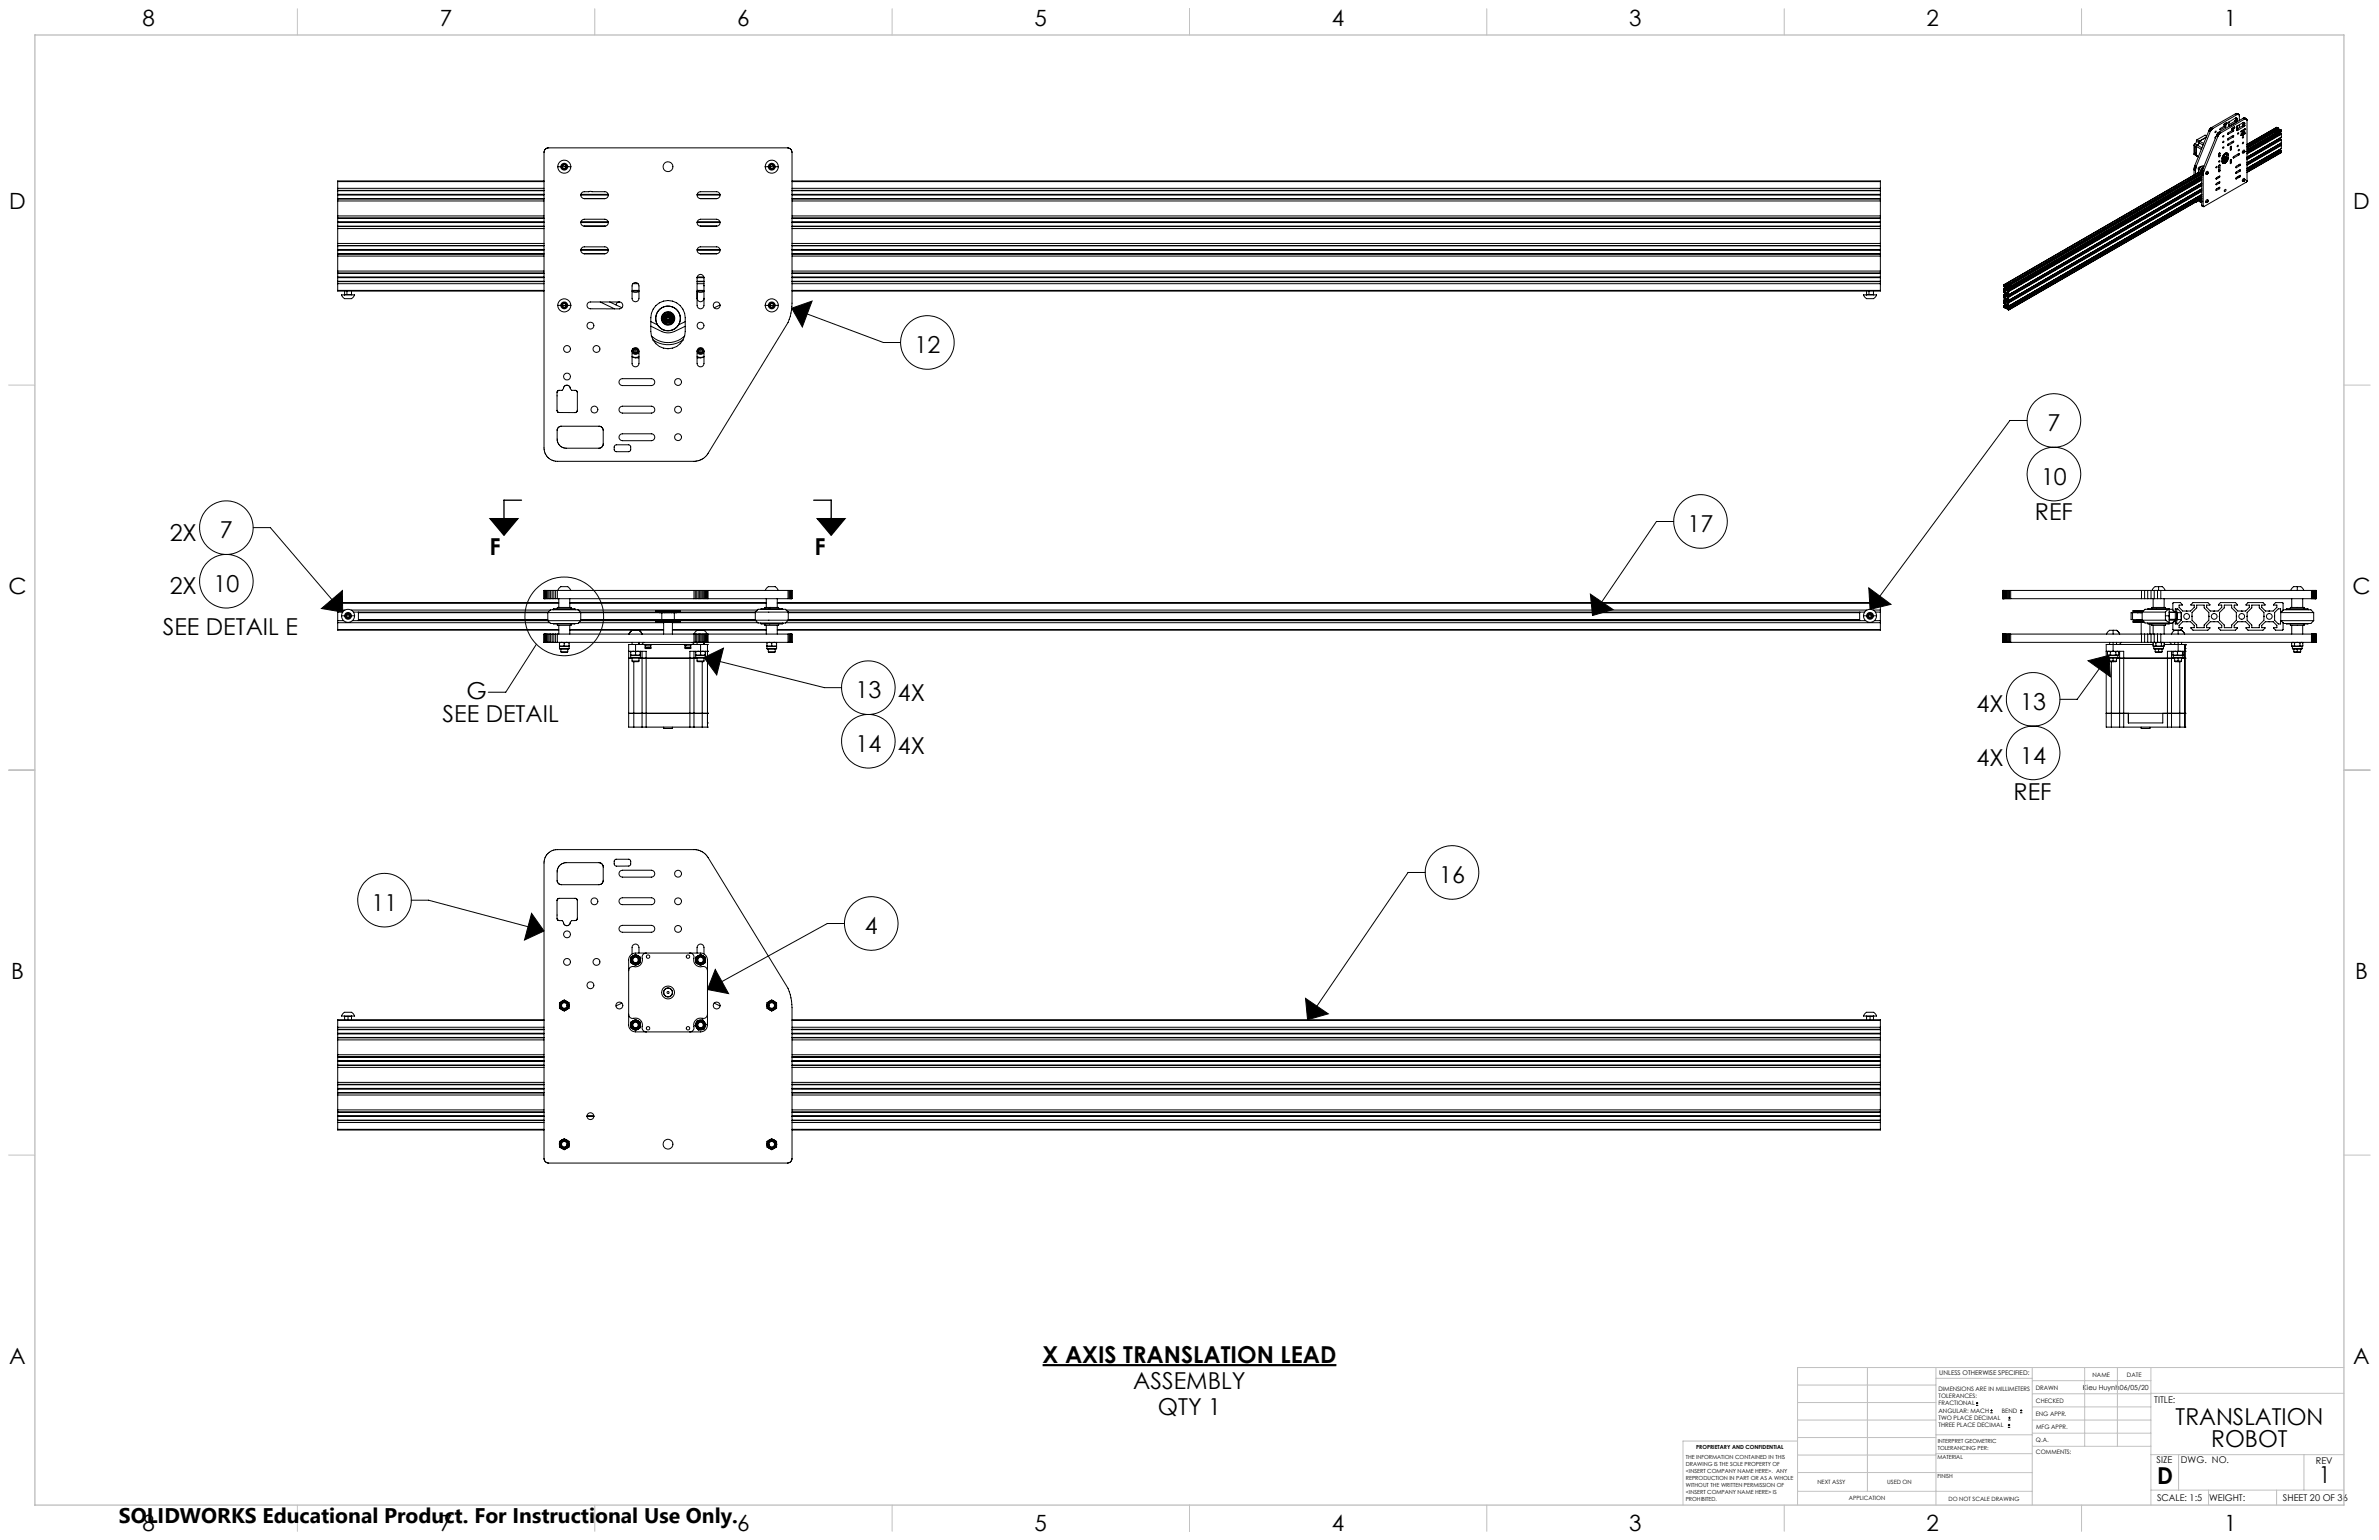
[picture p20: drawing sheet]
<svg xmlns="http://www.w3.org/2000/svg" width="864mm" height="559mm" viewBox="0 0 864 559" stroke-linecap="round" stroke-linejoin="round" font-family="sans-serif">
<defs><g id="words">
<g font-size="8.5">
<text x="332" y="128.2">12</text>
<text x="743.3" y="156.5">7</text>
<text x="740.9" y="175.9">10</text>
<text x="738.7" y="188.8">REF</text>
<text x="61.6" y="196.2">2X</text>
<text x="79.8" y="195.4">7</text>
<text x="612.6" y="193.1">17</text>
<text x="177.7" y="201.2">F</text>
<text x="295.7" y="201.2">F</text>
<text x="61.6" y="215.7">2X</text>
<text x="77.5" y="214.8">10</text>
<text x="59.1" y="230.6">SEE DETAIL E</text>
<text x="169.4" y="253.6">G</text>
<text x="310.5" y="253.4">13</text>
<text x="326" y="254.3">4X</text>
<text x="733.4" y="257.6">13</text>
<text x="160.7" y="262">SEE DETAIL</text>
<text x="717.5" y="258.5">4X</text>
<text x="310.5" y="272.8">14</text>
<text x="326" y="273.7">4X</text>
<text x="717.5" y="278">4X</text>
<text x="733.4" y="277.1">14</text>
<text x="730.9" y="290.3">REF</text>
<text x="522.4" y="320.5">16</text>
<text x="134.9" y="330.5">11</text>
<text x="314" y="339">4</text>
<text x="378.5" y="494.5">X AXIS TRANSLATION LEAD</text>
<text x="411.4" y="503.9">ASSEMBLY</text>
<text x="420.3" y="513.4">QTY 1</text>
<text x="789.8" y="517.1">TRANSLATION</text>
<text x="802.7" y="525.2">ROBOT</text>
<text x="783.1" y="538.4">D</text>
<text x="841.8" y="538.3">1</text>
</g>
<g font-size="8.1">
<text x="51.7" y="9.3">8</text>
<text x="159.7" y="9.3">7</text>
<text x="267.6" y="9.3">6</text>
<text x="375.5" y="9.3">5</text>
<text x="483.5" y="9.3">4</text>
<text x="591.4" y="9.3">3</text>
<text x="699.4" y="9.3">2</text>
<text x="807.3" y="9.3">1</text>
<text x="3.3" y="76">D</text>
<text x="854.2" y="76">D</text>
<text x="3" y="215.7">C</text>
<text x="853.9" y="215.7">C</text>
<text x="4" y="355.4">B</text>
<text x="854.9" y="355.4">B</text>
<text x="3.3" y="495.1">A</text>
<text x="854.2" y="495.1">A</text>
<text x="51.7" y="555.4">8</text>
<text x="159.7" y="555.4">7</text>
<text x="267.6" y="555.4">6</text>
<text x="375.5" y="555.4">5</text>
<text x="483.5" y="555.4">4</text>
<text x="591.4" y="555.4">3</text>
<text x="699.4" y="555.4">2</text>
<text x="807.3" y="555.4">1</text>
</g>
<text font-size="7.7" x="43.2" y="552.5">SOLIDWORKS Educational Product. For Instructional Use Only.</text>
<g font-size="3.4">
<text x="782" y="508.9">TITLE:</text>
<text x="782.9" y="531">SIZE</text>
<text x="791.7" y="531">DWG. NO.</text>
<text x="840.7" y="531.1">REV</text>
<text x="783" y="544.6">SCALE: 1:5</text>
<text x="801.9" y="544.7">WEIGHT:</text>
<text x="828.7" y="544.6">SHEET 20 OF 36</text>
</g>
<text font-size="2.5" x="756.1" y="504.2">Kieu Huynh06/05/20</text>
<text font-size="2.4" x="704" y="499.1">UNLESS OTHERWISE SPECIFIED:</text>
<g font-size="2.2">
<text x="759.6" y="499.5">NAME</text>
<text x="772.1" y="499.6">DATE</text>
<text x="703.7" y="504.7">DIMENSIONS ARE IN MILLIMETERS</text>
<text x="703.7" y="507.3">TOLERANCES:</text>
<text x="703.7" y="510">FRACTIONAL</text>
<text x="739" y="504.3">DRAWN</text>
<text x="739.1" y="509.2">CHECKED</text>
<text x="703.7" y="512.6">ANGULAR: MACH</text>
<text x="703.7" y="515.3">TWO PLACE DECIMAL</text>
<text x="726.7" y="512.6">BEND</text>
<text x="739" y="513.9">ENG APPR.</text>
<text x="703.7" y="517.9">THREE PLACE DECIMAL</text>
<text x="739.1" y="518.6">MFG APPR.</text>
<text x="739.1" y="523.3">Q.A.</text>
<text x="739.1" y="527.5">COMMENTS:</text>
</g>
<g font-size="2.1">
<text x="659.7" y="538.6">NEXT ASSY</text>
<text x="685.1" y="538.6">USED ON</text>
<text x="671.1" y="544.4">APPLICATION</text>
<text x="707.3" y="544.5">DO NOT SCALE DRAWING</text>
</g>
<g font-size="2">
<text x="615.7" y="525.8">PROPRIETARY AND CONFIDENTIAL</text>
<text x="703.4" y="523.5">INTERPRET GEOMETRIC</text>
<text x="703.4" y="526">TOLERANCING PER:</text>
<text x="612" y="529.4">THE INFORMATION CONTAINED IN THIS</text>
<text x="612" y="531.9">DRAWING IS THE SOLE PROPERTY OF</text>
<text x="703.3" y="529.6">MATERIAL</text>
<text x="612" y="534.5">&lt;INSERT COMPANY NAME HERE&gt;. ANY</text>
<text x="612" y="537">REPRODUCTION IN PART OR AS A WHOLE</text>
<text x="612" y="539.5">WITHOUT THE WRITTEN PERMISSION OF</text>
<text x="703.3" y="536.4">FINISH</text>
<text x="612" y="542">&lt;INSERT COMPANY NAME HERE&gt; IS</text>
<text x="612" y="544.6">PROHIBITED.</text>
</g>
</g></defs>
<path d="M378.5 495.3h106.6" fill="none" stroke="#000" stroke-width=".79" stroke-linecap="butt"/>
<g fill="none" stroke="#000" stroke-width=".36">
<path d="M197.8 54.3l1.1-.6h87.1a1.66 1.66 0 0 1 1.5 1.6v54.7l-.6 4.8-.8 2.2-29.1 47.5a6 6 0 0 1-5.1 2.9h-49.6a4.8 4.8 0 0 1-4.8-4.8v-107.5zM204.8 59.6l.8 .4M204.8 59.6l-.7 .4M280.1 59.6l.8 .4M280.1 59.6l-.7 .4M796.4 55.9l1 .7M796.4 52.7l.9 .5M796.4 55.9l.9 .5M796.4 52.7v3.2M796.7 55.7l.6 .4M796.8 52.2l-.4 .5M796.8 52.2l.9 .5"/>
<path d="M797.1 55.5l.2 .1M797.1 53.4v2.1M797.1 55.5l-.4 .2M797.3 51.2l-.1 .6-.4 .4M797.3 51.2l.9 .6M797.3 56.4l.1 .2M797.3 53.2v3.2M797.3 53.5l-.6-.3v2.5M797.3 53.2l1.8 1M797.3 56.4l.8 .4M797.4 56.6h.1M797.4 56.6l.6 .3-.6-.3"/>
<path d="M797.6 50.7l-.3 .5M797.6 50.7l.8 .5M797.7 52.7l-.4 .5M797.7 52.7l1.6 1M798.2 51.8l-.1 .5-.4 .4M798.2 51.8l1.5 .8M798.4 51.2l-.2 .6M798.4 51.2l1.6 .9M800.4 49.1l.7 .3M800.4 49.1l-2.8 1.6M800.4 49.1l.6 .4M800.9 49.8l-2.5 1.4"/>
<path d="M801.8 47.4l.6 .3M801.8 47.4l-5.1 12.7M801.9 47.3l-.1 .1M801.9 47.3l.5 .3M801.9 47.2l.6 .3M801.9 47.2v.1M802 47.1l.5 .3M802.1 47l.5 .3M802.1 46.9l.6 .3M802.2 46.8l-.3 .4M802.2 46.8l.5 .3M802.3 46.7l.6 .3"/>
<path d="M802.3 46.7l-.1 .1M802.4 47.7l-5.2 12.7M802.4 46.6l-.1 .1M802.4 46.6l.5 .3M802.4 47.6v.1M802.5 47.5l-.1 .1M802.5 46.5l.5 .3M802.5 46.5l-.1 .1M802.6 46.5l.5 .3M802.7 46.4l-.2 .1M802.7 46.4l.5 .3M802.7 47.1l-.2 .4"/>
<path d="M802.7 46.3l.6 .3M802.7 46.3v.1M802.9 46.9l-.2 .2M803 46.8l-.1 .1M803.1 46.8h-.1M803.2 46.7l-.1 .1M803.3 46.6l-.1 .1M804.2 47.7l.3-.1-.3 .5zM804.4 49.6l-.3 .3 .1 .3M804.7 49.1l.5 .3M804.7 49.1l-5.2 12.6M804.7 48.9l.5 .3"/>
<path d="M804.7 48.9v.2M804.8 48.8l.5 .3M804.8 48.7l.6 .3M804.9 48.6l.5 .3M805 48.5l.5 .3M805 48.4l.6 .3M805 48.4l-.3 .5M805.1 48.3l-.1 .1M805.1 48.3l.5 .3M805.2 49.4l-5.2 12.6M805.2 48.2l.5 .3M805.2 48.2l-.1 .1"/>
<path d="M805.2 49.2v.2M805.3 48.2l.5 .2M805.3 48.2h-.1M805.4 48.1l-.1 .1M805.4 48.1l.5 .3M805.4 56.3l.5 .3M805.5 48l.5 .3M805.6 58.3l.3 .1-.3 .4zM805.6 47.9l-.2 .2M805.6 47.9l.5 .4M805.6 48.6l-.4 .6M805.7 55.5l.2 .1"/>
<path d="M805.7 59.8l.2 .1M805.7 48.5l-.1 .1M805.8 47l.2 .1M805.8 48.4l-.1 .1M805.9 59.9l-.2-.1-.3 .4 .1 2.2 .4-.5M805.9 55.6l-.2-.1-.2 .3v1.1l.4-.3M805.9 55.6v1M805.9 59.9v2M805.9 48.4h-.1M806 48.3l-.1 .1M806.1 48.3h-.1M806.6 58.6l.1 .3"/>
<path d="M806.7 58.9l.1 .2M806.8 56.8l-.1 .5M806.8 56.8l-.2 1.8M806.8 59.1l.4 .2M806.8 56.7l-.1 .8M806.9 59l.6 .3M806.9 59l-.1 .1M807.1 56.2l.1 .5M807.1 56.3l.1 .6-.6 1M807.1 56.3l.2 .1M807.2 59.3h.3M807.2 56.4h.1"/>
<path d="M807.2 58.9l.6 .3M807.2 58.9l-.3 .1M807.3 56.4l.2 .8M807.3 45.4h.2M807.4 45.8l.5 .2M807.5 55.8l-.7 1M807.5 58.7l.5 .3M807.5 58.7l-.3 .2M807.7 58.5l-1 .5M807.8 59.2l-.3 .1M807.8 58.4l.5 .3M807.8 58.4l-.3 .3"/>
<path d="M807.8 44.7l.4 .3M807.9 46l.1-.5-2.1 1.2-.1 .3 .2 .1M807.9 46l-1.9 1.1M807.9 55.6h.3M807.9 58.2l-1.2 .7M808 58.1l.5 .3M808 58.1l-.2 .3M808 59l-.2 .2M808.1 44.6l.3 .1M808.2 57.7l.5 .3M808.2 57.7l-.2 .4M808.2 55.5v.1"/>
<path d="M808.2 57.5l-1.6 1M808.2 55.5l.1 .2M808.2 45l-.7 .4M808.3 44.5l.1 .1M808.3 44.5l-.9 .4-.1 .5M808.3 55.8h-.8M808.3 57.2l-1.7 .9M808.3 55.5l-.8 .3M808.3 58.7l-.3 .3M808.3 55.5l.4 .2M808.3 55.7l.5 .3M808.3 55.7v.3"/>
<path d="M808.3 57.3l.5 .3M808.3 57.3l-.1 .4M808.3 56.7l-1.3 .7M808.3 56.2h-1.1M808.3 56l.5 .3M808.3 57l.5 .3M808.3 56v1M808.3 57v.3M808.4 44.7l-.2 .3M808.4 44.6v.1M808.5 58.4l-.2 .3M808.6 48.6l.2 .1"/>
<path d="M808.6 50.6l.2 .2M808.6 52.7l.2 .1M808.7 58l-.2 .4M808.7 55.7l.1 .3M808.8 57.6l-.1 .4M808.8 56v.3M808.8 57.3v.3M808.8 56.3v1M809.1 45.6v.1M809.1 45.5l.3 .2-.2 .1M809.1 45.6l.2 .2M809.1 45.7h.1"/>
<path d="M809.2 45.7v.1M809.2 44.3l-.1 .1M809.3 45.7v.1M809.6 53.9l.4 .2M809.6 58.7l.4 .2M809.8 53.1l.2 .1M809.8 57.9l.2 .1M810 58l-.2-.1-.2 .3 .1 1.2 .3-.5M810 53.2l-.1-.1-.3 .3 .1 1.1 .3-.4M810 53.2v.9M810 58v.9M810.2 47l.1 .1"/>
<path d="M810.2 47.4l.5 .3M810.2 49.4l.5 .3M810.2 51.5l.5 .2M810.6 46.4l.4 .2M810.6 57.2l.3 .1M810.7 49.7l.1-.6-2 1.1-.2 .3 .2 .3M810.7 51.7l.1-.5-2 1.1-.2 .3 .2 .2M810.7 47.7l.1-.6-2.1 1.2-.1 .4h.2M810.7 49.7l-1.9 1.1M810.7 51.7l-1.9 1.1M810.7 47.7l-1.9 1M810.9 46.2l.3 .2"/>
<path d="M811 46.6l-.7 .5M811.1 46.1l.1 .1M811.1 46.1l-.8 .5-.1 .4M811.2 46.4l-.2 .2M811.2 46.2v.2M811.2 44l-2.1 1.3M811.2 44l.6 .3M811.3 44l.6 .2M811.4 43.9l.6 .3M811.5 43.8l-.3 .2M811.5 43.8l.5 .3M811.5 43.8h.1"/>
<path d="M811.5 43.7l.5 .3M811.5 43.7v.1M811.5 41.3l.6 .3M811.5 41.3l-8.8 5M811.5 42.9l.6 .3M811.5 42.9v.8M811.5 43.6v.1M811.6 42.8l-2.4 1.4-.1 1.4M811.6 42.8h.3M811.6 42.8l.5 .3M811.6 42.8l.4 .2M811.6 41.2l.6 .3"/>
<path d="M811.6 41.2l-.1 .1M811.7 41.2l.6 .3M811.7 41.2h-.1M811.7 41.2h.3M811.8 42.8l.2 .1M811.8 41.2l.7 .3M811.9 42.8l.1 .1M811.9 46.9h.1M811.9 46.8h.1M811.9 47.3l.1 .1M811.9 47.2l.2 .1M811.9 46.3l.2 .1"/>
<path d="M812 46v1.3M812 46h-.1M812 47.3h.2M812 47.3v.1M812 44.1l-.2 .2M812 44.1h.1M812 42.9v.1M812 46.8h.1M812 47.4h.1M812 44v.1M812 43h.1M812 43l.1 .1"/>
<path d="M812 41.2l.7 .3M812 41.2h.1M812.1 46.7h.1M812.1 41.6l-8.8 5M812.1 43.1l-.1 .9M812.1 45.8l-.1 1M812.1 43.9l-.6-.3 .5 .4M812.1 45.7h.1M812.1 45.7l-.1 .3M812.1 47.3v.1M812.2 41.5l-.1 .1M812.3 56l.4 .2"/>
<path d="M812.4 48.2l.3 .1-.4 .4zM812.5 41.5h-.3M812.5 41.5h.2M812.6 54.3l.3-.1v.3l-.3 .3zM812.7 41.5v.1M812.7 59.8l.4 .3M812.7 56.2l.2-.5-2 1.1-.3 .3 .3 .2M812.7 41.6l.2 2.1M812.7 56.2l-1.8 1.1M812.9 45.3v1M813.6 47.7h.1M813.6 49.1h.1"/>
<path d="M813.6 47.6v1.5M813.6 49l.1 .1M813.6 48.8l.3 .2M813.6 47.6h.1M813.6 47.5h.1M813.7 47.5h.1M813.7 47.4l-.1 .2M813.8 48.8l-.1 .1M813.8 48.8l.5 .3-.5-.3M813.8 48.8h.1M813.9 48.7l.5 .3M813.9 48.6l.5 .4"/>
<path d="M813.9 49l-.2 .1M813.9 49l.1 .1M813.9 48.5l.6 .3M813.9 48.6l.6 .3M813.9 48.5v.1M813.9 48.6l-.1 .2M814 55.2l.4 .1M814 48.3l.5 .3M814 48.3l-.1 .2M814 49.1l.2 .1M814 49.1v.1M814 49.2h.1"/>
<path d="M814.1 49.2h.1M814.1 45.6l.5 .3M814.1 45.6l-2.2 1.3M814.1 45.6l.6 .3M814.2 45.5l.5 .3M814.2 45.5l-.1 .1M814.2 45.5l.1-.2 .5 .2M814.2 45.5h.1M814.2 48.2l.5 .3M814.2 48.2l-.2 .1M814.2 49.2h.1M814.2 48.2h.1"/>
<path d="M814.3 45.3l.5 .3M814.3 44.5l-2.1 1.2M814.3 45.4l.5 .3M814.3 48h.1M814.3 42.9l-8.7 5M814.3 45.2l.5 .3M814.3 42.9l.5 .3M814.3 44.5l.5 .3M814.3 44.5v.9M814.3 47.1l-.1 1.1M814.3 47.7l.5 .3M814.3 48l.5 .3"/>
<path d="M814.3 48.1h.1M814.4 44.5h-.1M814.4 44.5l.4 .3M814.4 49l-.2 .2M814.4 42.8l.6 .3M814.4 49h.1M814.4 44.4h.2M814.4 44.4v.1M814.4 42.8l-.1 .1M814.4 44.4l.4 .3M814.5 48.9l-.1 .1M814.5 48.8v.1"/>
<path d="M814.5 55.2v.1M814.5 44.4l.3 .2M814.5 55.1v.2M814.5 55.3h.1M814.5 42.8h.3M814.5 42.8l.6 .3M814.5 48.6v.2M814.5 42.8h-.1M814.6 44.4l.2 .2M814.6 55h.1M814.6 45.9l-2.4 1.4M814.6 45.9h.1"/>
<path d="M814.6 55h.2M814.6 55l-.1 .1M814.6 55l-.1 .2M814.6 55.1v.2M814.6 55v.1M814.6 55.1h.2M814.6 42.8l.6 .3M814.7 46.9l.1 .1M814.7 48.5h.1M814.7 48.5l-.2 .1M814.7 45.8h.1M814.7 46.8v.1"/>
<path d="M814.7 46.9l-1 .5M814.7 44.5l.1 .1M814.7 42.8l.6 .3M814.8 55v.1M814.8 55.1l-.2 .2M814.8 46.8h.1M814.8 46.8v.1M814.8 46.9h.1M814.8 45.6v.1M814.8 45.7l-.2 .2M814.8 44.6v.1M814.8 48.3h.1"/>
<path d="M814.8 47h.1M814.8 48.4l-.1 .1M814.8 44.7v.9M814.8 46.9v1.5M814.8 45.6h.1M814.8 43.2l-8.7 5.1M814.8 42.8l.6 .3M814.8 42.8h.1M814.9 54.9l-.1-.4h-.4l-.4 .7M814.9 54.9l-.4 .6-.5-.3M814.9 55l-.3-.1-.2 .4M814.9 55l-.3 .4-.2-.1"/>
<path d="M814.9 54.9v.1M815.2 43.1l-.4 .1M815.2 43.1h.1M815.3 43.1h.1M815.4 43.1l.3 .5v22.2M815.7 55l12.4-7.2zM815.7 57l12.4-7.2zM815.7 59.1l12.4-7.2zM825.6 47.5l.1 .1M825.7 47.5h.1M825.7 47.5l.5 .3M825.7 47.5v.1"/>
<path d="M825.7 47.6l.4 .2M825.8 47.7l-10.1 5.8M826.1 46.9l-10.4 6M826.3 47.1l-10.6 6.1M826.3 47.1l.1 .3h.4M826.4 46.7l-.2 .4M826.4 46.2h.1M826.5 46.5v.1M826.5 46.2l-10.8 6.2M826.5 46.2l.2 .2M826.5 46.6h.1M826.6 46.4l.2 .1"/>
<path d="M826.6 46.4l-.1 .1M826.6 46.6h-.1M826.6 46.4v.2M826.8 46.5v.1M826.8 46.5l-.2 .1M826.8 46.6h-.3M826.9 46.4v.2l-.5 .1M826.9 46.4h-.5v.3M826.9 46.4v.1M826.9 46.5l.3 .2-.1 .3-.9 .1M826.9 46.5l-.4-.1a.36 .36 0 0 0-.4 .2 .36 .36 0 0 0 .1 .5M826.9 47.1v.2"/>
<path d="M827.2 46.9l.3 .1M827.6 48.2l-11.9 6.9M827.6 50.3l-11.9 6.9M827.6 48.2l.2 .4M827.6 48.1v.1M827.6 50.1v.2M827.6 52.2v.1M827.6 54.2v.1M827.6 52.3l-11.9 6.9M827.6 50.3l.2 .3M827.6 54.3l-11.9 6.9M827.6 52.3l.2 .3"/>
<path d="M827.6 54.3l.2 .4M828 48.5h.1M828 50.5h.1M828 52.5l-12.3 7.2M828 52.5v.1M828 48.5l-12.3 7.1M828 48.5l.1 .2M828 50.5l-12.3 7.1M828 50.5l.1 .2M828 52.6l-12.3 7.1M828 52.6l.1 .2M828 54.6l.1 .2"/>
<path d="M828.1 47.2v.1M828.1 47.2l-.4-.2-12 6.9M828.1 47.2l-12.4 7.2M828.1 54.8v.5l-12.4 7.2M828.1 47.3v.5M828.1 48.7v1.1M828.1 50.7v1.2M828.1 52.8v1.1M828.1 48.7l-12.4 7.2M828.1 50.7l-12.4 7.2M828.1 52.8l-12.4 7.2M828.1 53.9l-12.4 7.2"/>
<path d="M828.1 53.9l-.1 .1M828.1 54.8l-12.4 7.2M828.1 47.3l-12.4 7.2M122.6 65.9v39.5M122.6 72.2h74.9M122.6 72.9h74.9M122.6 78.4h74.9M122.6 79.1h74.9M122.6 68.3h74.9M122.6 69.1h74.9M122.6 72.1h74.9M122.6 79.2h74.9"/>
<path d="M122.6 69.2h74.9M122.6 70.5h74.9M122.6 70.6h74.9M122.6 70.7h74.9M122.6 65.9h74.9M197.5 65.7h-74.9v.2M202.5 60.5h1.1M202.5 60.5a2.38 2.38 0 0 1 2.3-2.4 2.38 2.38 0 0 1 2.4 2.4M202.5 60.5a2.38 2.38 0 0 0 2.3 2.4 2.38 2.38 0 0 0 2.4-2.4M203.6 60.5a1.25 1.25 0 0 1 1.2-1.3 1.25 1.25 0 0 1 1.3 1.3M203.6 60.5a1.25 1.25 0 0 0 1.2 1.2 1.25 1.25 0 0 0 1.3-1.2M204.1 60v.9"/>
<path d="M204.1 60.9l.7 .4M204.1 60.5a.71 .71 0 0 1 .7-.7 .71 .71 0 0 1 .7 .7M204.1 60.5a.71 .71 0 0 0 .7 .7 .71 .71 0 0 0 .7-.7M204.1 60.5h1.4M205.6 60.9l-.8 .4M205.6 60v.9M206.1 60.5h1.1M210.8 70.7h10M210.9 70.5h9.9M210.9 70.6h9.9M212 72.1h7.7M212.1 72.1a1.25 1.25 0 0 1-1.3-1.3 1.25 1.25 0 0 1 1.3-1.2h7.5a1.25 1.25 0 0 1 1.2 1.2 1.25 1.25 0 0 1-1.2 1.3"/>
<path d="M253 70.6h8.4M253 70.7h8.4M253.1 70.5h8.3M254.2 72.1h6M254.3 72.1a1.25 1.25 0 0 1-1.3-1.3 1.25 1.25 0 0 1 1.3-1.2h5.8a1.25 1.25 0 0 1 1.3 1.2 1.25 1.25 0 0 1-1.3 1.3M277.8 60.5h1.1M277.8 60.5a2.38 2.38 0 0 1 2.4-2.4 2.38 2.38 0 0 1 2.3 2.4M277.8 60.5a2.38 2.38 0 0 0 2.4 2.4 2.38 2.38 0 0 0 2.3-2.4M278.9 60.5a1.25 1.25 0 0 1 1.3-1.3 1.25 1.25 0 0 1 1.2 1.3M278.9 60.5a1.25 1.25 0 0 0 1.3 1.2 1.25 1.25 0 0 0 1.2-1.2M279.4 60v.9M279.4 60.9l.7 .4"/>
<path d="M279.4 60.5a.71 .71 0 0 1 .7-.7 .71 .71 0 0 1 .7 .7M279.4 60.5a.71 .71 0 0 0 .7 .7 .71 .71 0 0 0 .7-.7M279.4 60.5h1.4M280.9 60.9l-.8 .4M280.9 60v.9M281.4 60.5h1.1M287.5 65.7h395.1v.2M287.5 72.2h395.1M287.5 72.9h395.1M287.5 78.4h395.1M287.5 79.1h395.1M287.5 68.3h395.1"/>
<path d="M287.5 69.1h395.1M287.5 72.1h395.1M287.5 79.2h395.1M287.5 69.2h395.1M287.5 70.5h395.1M287.5 70.6h395.1M287.5 70.7h395.1M287.5 65.9h395.1M682.6 65.9v39.5M796.5 61.4v2.1M796.5 61.4l.5 .3M796.5 61.7l.5 .3"/>
<path d="M796.5 61.2l.5 .3M796.5 60.9l.6 .3M796.5 60.9v.5M796.6 60.6l.5 .4M796.6 60.6l-.1 .3M796.6 60.4l.6 .3M796.6 60.4v.2M796.7 60.1l.5 .3M796.7 60.1l-.1 .3M797 61.7v1.5M797 61.5v.2M797.1 73.3h.1"/>
<path d="M797.1 61.2l-.1 .3M797.1 61v.2M797.2 60.4l-.1 .6M797.3 73.3h-.1M798.1 72.7l.8 .7M798.2 72.8l-.9 .5M798.4 62.9l.5 .3-69.3 40M798.4 62.9l-69.1 39.9M798.7 72.4a.72 .72 0 0 0 .6 1.1M798.7 60.7l-.4-.1-.3 .4 .2 .6M798.7 63l-69.2 40M799.1 72.1l-.1 .7 .3 .5"/>
<path d="M799.2 60.4l-.8 .7-.3 1.1M799.3 73.1h.1M799.3 72.1v1M799.3 72.2v.8M799.3 62.8h.1M799.3 72l-70.1 40.5M799.3 63l.5 .4M799.3 63.4l-70.6 40.7M799.3 65.4l-70.1 40.4M799.3 65.1l-70.3 40.5M799.3 64.6l-70.7 40.8M799.3 67.4l-70.1 40.5"/>
<path d="M799.3 67.1l-70.2 40.6M799.3 67.1l-70.3 40.6M799.3 66.6l-70.7 40.8M799.3 69.5l-70.1 40.4M799.3 69.2l-70.2 40.5M799.3 68.7l-70.7 40.7M799.3 71.5l-70.1 40.5M799.3 71.2l-70.2 40.6M799.3 71.2l-70.3 40.5M799.3 70.7l-70.7 40.8M799.3 63v11.6M799.3 74.5l.5 .3"/>
<path d="M799.3 74.5l.6 .5M799.3 74.5v.1M799.3 64l-70.1 40.4M799.3 63.9l-70.2 40.5M799.3 62.8v.2M799.3 62.8l.5 .3M799.3 62.5l.6 .3M799.3 62.5v.3M799.3 74.6l.6 .3M799.3 74.6h.1M799.4 62.3l.5 .3M799.4 62.3l-.1 .2"/>
<path d="M799.4 62l.6 .3M799.5 61.7l.5 .3M799.5 61.7l-.1 .6M799.5 61.6l-.2 .9M799.6 61.5l-.3 1.2M799.7 61.3l-.6 1 .2 .5M799.8 61l-.8 1.1 .3 1M799.8 63.4v11.5l.3 .1M799.8 74.9l.1 .1M799.8 63.1v.3M799.9 62.8l-.1 .3M799.9 75h.1"/>
<path d="M799.9 62.6v.2M800 60.5a1.82 1.82 0 0 0-1 2.7l.8 .4M800 62l-.1 .6M800.1 60.4a1.65 1.65 0 0 0-1.6 .7 1.65 1.65 0 0 0-.1 1.8M800.1 74.9v.1M800.7 62.9l.4 .1M800.7 73.2h.4M801.2 63h.1M801.2 62.9v.1M801.2 73.3h.1M801.2 62.9l.1 .1M801.2 73.2l.1 .1"/>
<path d="M801.3 62.7h.1M801.3 72.9v.1M801.3 73h.1M801.3 62.7h.2M801.3 62.7l-.1 .3M801.3 62.7l-.1 .2M801.3 72.9h.2M801.3 72.9l-.1 .4M801.3 73l-.1 .3M801.3 62.8l-.1 .1M801.3 62.7v.1M801.3 62.8h.2"/>
<path d="M801.3 73l-.1 .2M801.3 73l.2 .1M801.5 62.7v.1M801.5 62.8l-.2 .2M801.5 72.9v.2M801.5 73.1l-.2 .2M801.5 62.7l-.2-.1-.2 .4M801.5 62.7l-.2 .4-.2-.1M801.5 73l-.2-.2-.2 .4M801.5 73l-.2 .3-.2-.1M801.6 62.6a.47 .47 0 0 0-.6-.5 .47 .47 0 0 0-.3 .7v.1M801.6 62.6l-.5 .6-.4-.3"/>
<path d="M801.6 72.9l-.4-.4-.5 .7M801.6 72.9l-.5 .6-.4-.3M801.6 62.6l-.1 .1M801.6 72.9l-.1 .1M804.4 64.8l.2 .2M804.4 66.9l.2 .1M804.4 68.9l.2 .2M804.5 60.5h.4l-.4 .4zM805.2 64.1l.5 .3M805.2 66.2l.5 .2M805.2 68.2l.5 .3M805.4 60.6v.1"/>
<path d="M805.4 61.6v.1M805.4 61.7l.5 .2M805.7 64.4l.1-.5-1.2 .6-.2 .2 .2 .3M805.7 66.4l.1-.5-1.3 .7-.1 .4h.2M805.7 68.5l.1-.6-1.2 .6-.2 .3 .2 .3M805.7 64.4l-1.1 .6M805.7 66.4l-1.1 .6M805.7 68.5l-1.1 .6M807.6 68.9l.1-.1a.3 .3 0 0 1 .3 .2 .3 .3 0 0 1-.2 .4 .3 .3 0 0 1-.4-.2zM811.6 60.7l.2 .2M811.6 62.8l.2 .1M811.6 64.8l.2 .1"/>
<path d="M812.2 64.2l.4 .3M812.4 64.1l.4 .2M812.6 64.5l-.8 .4M812.7 61.9l.4 .2M812.7 63.9l.4 .3M812.8 64.3l-.2 .2M813.1 64.2l.1-.6-1.5 .9-.1 .3 .2 .1M813.1 60.1l.2-.6-1.6 .9-.1 .3 .2 .2M813.1 62.1l.2-.5-1.6 .8-.1 .4 .2 .1M813.1 64.2l-.3 .1M813.1 60.1l-1.3 .8M813.1 62.1l-1.3 .8"/>
<path d="M814 65.5h.4M814.5 65.5v.1M814.5 65.4v.2M814.5 65.6h.1M814.6 65.2l.2 .1M814.6 65.2l-.1 .2M814.6 65.3l-.1 .2M814.6 65.3h.1M814.6 65.2v.1M814.6 65.3v.3M814.6 65.3l.2 .1M814.8 65.3v.1"/>
<path d="M814.8 65.4l-.2 .2M814.9 65.2a.44 .44 0 0 0-.5-.5 .44 .44 0 0 0-.4 .5v.3M814.9 65.2l-.2 .5a.35 .35 0 0 1-.4 .2 .35 .35 0 0 1-.3-.4M814.9 65.3l-.3-.1-.2 .3M814.9 65.3l-.3 .4-.2-.2M814.9 65.2v.1M815.7 61.7l12.3-7.1zM815.7 65.7l-.3 .4-15.3 8.8M122.6 82.2h74.9M122.6 82.9h74.9M122.6 88.3h74.9M122.6 89.1h74.9"/>
<path d="M122.6 92.2h74.9M122.6 92.9h74.9M122.6 98.4h74.9M122.6 99.1h74.9M122.6 82.1h74.9M122.6 89.2h74.9M122.6 92.1h74.9M122.6 99.2h74.9M122.6 80.5h74.9M122.6 80.6h74.9M122.6 80.8h74.9M122.6 90.5h74.9"/>
<path d="M122.6 90.7h74.9M122.6 90.6h74.9M210.8 80.8h10M210.8 90.7h10M210.9 80.5h9.9M210.9 80.6h9.9M210.9 90.5h9.9M210.9 90.6h9.9M212 82.1h7.7M212 92.1h7.7M212.1 92.1a1.25 1.25 0 0 1-1.3-1.3 1.25 1.25 0 0 1 1.3-1.2h7.5a1.25 1.25 0 0 1 1.2 1.2 1.25 1.25 0 0 1-1.2 1.3M212.1 82.1a1.25 1.25 0 0 1-1.3-1.3 1.25 1.25 0 0 1 1.3-1.2h7.5a1.25 1.25 0 0 1 1.2 1.2 1.25 1.25 0 0 1-1.2 1.3"/>
<path d="M253 80.6h8.4M253 80.8h8.4M253 90.7h8.4M253 90.6h8.4M253.1 80.5h8.3M253.1 90.5h8.3M253.4 99.9a1.26 1.26 0 0 1 1.4-.2 1.26 1.26 0 0 1 .8 1.1v10a1.25 1.25 0 0 1-1.3 1.3 1.25 1.25 0 0 1-1.3-1.3v-10zM254.2 82.1h6M254.2 92.1h6M254.3 92.1a1.25 1.25 0 0 1-1.3-1.3 1.25 1.25 0 0 1 1.3-1.2h5.8a1.25 1.25 0 0 1 1.3 1.2 1.25 1.25 0 0 1-1.3 1.3M254.3 82.1a1.25 1.25 0 0 1-1.3-1.3 1.25 1.25 0 0 1 1.3-1.2h5.8a1.25 1.25 0 0 1 1.3 1.2 1.25 1.25 0 0 1-1.3 1.3M287.5 82.2h395.1"/>
<path d="M287.5 82.9h395.1M287.5 88.3h395.1M287.5 89.1h395.1M287.5 92.2h395.1M287.5 92.9h395.1M287.5 98.4h395.1M287.5 99.1h395.1M287.5 82.1h395.1M287.5 89.2h395.1M287.5 92.1h395.1M287.5 99.2h395.1M287.5 80.5h395.1"/>
<path d="M287.5 80.6h395.1M287.5 80.8h395.1M287.5 90.5h395.1M287.5 90.7h395.1M287.5 90.6h395.1M122.6 105.4v.2h74.9M122.6 102.9h74.9M122.6 102.2h74.9M122.6 102.1h74.9M122.6 100.5h74.9M122.6 100.8h74.9M122.6 100.6h74.9"/>
<path d="M122.6 105.4h74.9M124 107h4.7l-.2 .4a2.81 2.81 0 0 1-3.9 .6zM125.1 106.9l-.1 .1M125.1 106.9h.1M125.1 105.6v1.3M125.2 106.9h.7M125.2 106.9l-.1 .1M125.9 106.9h1.7M125.9 105.6v1.3M127.6 106.9l.1 .1M127.6 105.6v1.3M202.5 110.8h1.1"/>
<path d="M202.5 110.8a2.38 2.38 0 0 1 2.3-2.4 2.38 2.38 0 0 1 2.4 2.4M202.5 110.8a2.38 2.38 0 0 0 2.3 2.4 2.38 2.38 0 0 0 2.4-2.4M203.6 110.8a1.25 1.25 0 0 1 1.2-1.2 1.25 1.25 0 0 1 1.3 1.2M203.6 110.8a1.25 1.25 0 0 0 1.2 1.3 1.25 1.25 0 0 0 1.3-1.3M204.1 110.4v.8M204.1 111.2l.7 .5M204.1 110.8a.71 .71 0 0 1 .7-.7 .71 .71 0 0 1 .7 .7M204.1 110.8a.71 .71 0 0 0 .7 .7 .71 .71 0 0 0 .7-.7M204.1 110.8h1.4M204.8 110l.8 .4M204.8 110l-.7 .4M205.6 111.2l-.8 .5"/>
<path d="M205.6 110.4v.8M206.1 110.8h1.1M213.4 109.9l.9-.3h10.5a1.25 1.25 0 0 1 1.3 1.2 1.25 1.25 0 0 1-1.3 1.3l-10.5-.1a1.25 1.25 0 0 1-1.1-.7 1.25 1.25 0 0 1 .2-1.4zM217.9 109.6l5.2 2.5M221.3 109.6l4.4 2.1M224.8 109.6a1.22 1.22 0 0 0-1.2 1M229.4 105.8l1 .3 1.6-.3M229.4 105.6h2.6M229.4 105.4h2.6M229.7 102.9h1.9M229.8 102.9a1.26 1.26 0 0 1 1.4-.3 1.26 1.26 0 0 1 .8 1.2v4.4a1.25 1.25 0 0 1-1.3 1.3 1.25 1.25 0 0 1-1.3-1.3v-4.4zM236.3 118.4l3.9 1.9a5.5 5.5 0 0 0 4.6 0l3.9-1.9"/>
<path d="M236.3 116.7l2.4 1.2M248.7 116.7l-2.3 1.2M253 105.8l1 .3 1.6-.3M253 108.2a1.26 1.26 0 0 0 1.2 1.3 1.26 1.26 0 0 0 1.4-1.1M253 102.9h2.6M253 105.6h2.6M253 102.2h2.6M253 102.1h2.6M253 100.8h2.6M253 100.6h2.5M253 105.4h2.6M253.1 100.5h2.4"/>
<path d="M261.4 110.7l-2.1 1M277.8 110.8h1.1M277.8 110.8a2.38 2.38 0 0 1 2.4-2.4 2.38 2.38 0 0 1 2.3 2.4M277.8 110.8a2.38 2.38 0 0 0 2.4 2.4 2.38 2.38 0 0 0 2.3-2.4M278.9 110.8a1.25 1.25 0 0 1 1.3-1.2 1.25 1.25 0 0 1 1.2 1.2M278.9 110.8a1.25 1.25 0 0 0 1.3 1.3 1.25 1.25 0 0 0 1.2-1.3M279.4 110.4v.8M279.4 111.2l.7 .5M279.4 110.8a.71 .71 0 0 1 .7-.7 .71 .71 0 0 1 .7 .7M279.4 110.8a.71 .71 0 0 0 .7 .7 .71 .71 0 0 0 .7-.7M279.4 110.8h1.4M280.1 110l.8 .4"/>
<path d="M280.1 110l-.7 .4M280.9 111.2l-.8 .5M280.9 110.4v.8M281.4 110.8h1.1M287.4 111.8l33.3 12.5h6.2M287.4 111.8l7.4-2.5-3.5 9.3zM287.5 102.9h395.1M287.5 102.2h395.1M287.5 102.1h395.1M287.5 100.5h395.1M287.5 100.8h395.1M287.5 100.6h395.1"/>
<path d="M287.5 105.4h395.1M676.5 107h4.7l-.2 .4a2.84 2.84 0 0 1-3.9 .6zM677.6 106.9l-.1 .1M677.6 106.9h.1M677.6 105.6v1.3M677.7 106.9h.8M677.7 106.9l-.2 .1M678.5 106.9h1.6M678.5 105.6v1.3M680.1 106.9l.1 .1M680.1 105.6v1.3M682.6 105.4v.2h-395.1"/>
<path d="M727.4 103.4l70.8-40.9-70.8 40.9M727.4 103.4l.2 .7M727.4 103.4h.1M727.4 103.4l.5 .2M727.5 110.9l-.1 .6 .5 .3M727.5 106.8l.1 1.4M727.5 104.7v1.5M727.5 108.8v1.4M727.5 110.9h.1M727.5 110.2h.1M727.5 108.8l.1 .1M727.5 106.8h.1"/>
<path d="M727.5 106.2h.1M727.5 104.7l.1 .1M727.5 104.7l.4-.1-.3 .2M727.6 106.2v-.3l.3 .5v.6l-.3 .1M727.6 110.2v-.2l.3 .5v.6h-.3M727.6 109.8l.1 .1M727.6 104.8v.2M727.6 106.8v.3M727.6 108.9v.2M727.6 110.9v.2M727.6 107.8l.1 .1M727.6 105.8h.1"/>
<path d="M727.7 104l.2 1h-.3M727.7 108.1l.2 .9-.3 .1M727.7 104l-.1 .1M727.7 108.1l-.1 .1M727.7 109.9l.3 .6M727.7 107.9l.3 .5M727.7 105.8l.3 .6M727.7 106.1l-.1 .1M727.7 110.2h-.1M727.8 103.9l.2 .1M727.8 103.9l.2 .4M727.8 111.5l.2 .2"/>
<path d="M727.9 103.6l.1 .3M727.9 110.8h.1M727.9 108.8h.1M727.9 104.7h.1M727.9 104.8l-.3 .2M727.9 106.6l-.3 .2M727.9 106.6l-.4 .2M727.9 106.8l-.3 .3M727.9 108.9l-.3 .2M727.9 108.6l-.3 .3M727.9 108.6l-.4 .2M727.9 110.9l-.3 .2"/>
<path d="M727.9 110.7l-.3 .2M728 106.7l-.1 .1M728 104.7h-.1M728 103.9h.1M728 103.9v.1M728 111.7h.1M728 103.9h-.2M728 111.7l-.1 .1M728 111.7l.4-.3-.5 .4M728 103.9l.6 .3M728 104l.6 .3M728 110.5l.3 .1"/>
<path d="M728 108.4l.3 .1M728 106.4l.3 .1M728 104.3l.3 .2M728 104.3h.1M728.1 104.1l.4 .2M728.1 104.1l.4 .5M728.1 104v.1M728.2 111.3l-.4 .2M728.3 109.3h.1M728.3 111.4h.1M728.3 109.3h-.7v.5M728.3 105.3l-.7-.1v.6"/>
<path d="M728.3 107.3l-.7-.1v.6M728.3 104.5h.1M728.3 105.2v.1M728.3 106.5h.1M728.3 107.3h.1M728.3 108.5v.1M728.3 110.6h.1M728.3 111.4l.5 .5M728.3 111.4l-.3-.1-.2 .2M728.3 109.4l.5 .6M728.3 107.3l.2 .2M728.3 105.3l.2 .1"/>
<path d="M728.3 104.5l.2 .1M728.3 105.3l-.7 .5M728.3 107.4l-.7 .4M728.3 109.4l-.7 .4M728.4 103.3l-.5 .3M728.5 107.5l.3 .5M728.5 105.4l.3 .5M728.5 105.4l-.8 .4M728.5 107.5l-.8 .4M728.5 109.5l-.8 .4M728.6 104.3h.2M728.6 104.2l-.1 .4"/>
<path d="M728.6 104.3h-.1M728.6 104.2l.2 .1M728.6 105.1l.4-.3zM728.6 109.1l.4-.2zM728.6 105.4l.3 .4M728.6 107.4l.3 .4M728.6 109.4l.3 .5M728.6 111.5l.3 .4M728.6 103.5l-.6 .4M728.7 104.1l-.1 .1M728.7 104.1l.4 .3M728.7 111.9l-.1 .1"/>
<path d="M728.8 103l-.2 .5M728.8 102.9v.1M728.8 104.3l-.3 .3M728.8 111.9l-.2 .1M728.8 105.9l-.8 .5M728.8 108l-.8 .4M728.8 110l-.8 .5M728.8 103h.3M728.8 103h.1M728.8 110.6h-.5M728.8 110l.2 .7-.2-.1M728.8 108.5l-.5 .1"/>
<path d="M728.8 108l.2 .1M728.8 106.5h-.5M728.8 105.9l.2 .1M728.9 102.8h.2M728.9 102.8l-.1 .1M728.9 103h.2M728.9 103h-.1M728.9 102.8v.2M729 105.6h.1M729 105l-.1-.4-.3 .2v.6M729 106.8h-.4v.6M729 109l-.1-.3-.3 .2v.5"/>
<path d="M729 111.1l-.1-.3-.3 .1v.6M729 105.6l-.1 .2M729 106v.6l-.2-.1M729 106.8v.2M729 107.7l-.1 .1M729 108.1v.5l-.2-.1M729 109.7l-.1 .2M729 111.7l-.1 .2M729 105h.1M729 107h.1M729 106.9l-.4 .2M729 107.7h.1"/>
<path d="M729 109l.1 .1M729 109.7h.1M729 111.1h.1M729 110.9l-.4 .3M729 111l-.4 .2M729 111.7l.1 .1M729 104.9l-.4 .2M729 105.7l-.1 .1M729 106.4l-.2 .1M729 106.1l-.7 .4M729 108.4l-.2 .1M729 108.2l-.7 .4"/>
<path d="M729 109l-.4 .2M729 108.1l-.7 .4M729 109.8l-.1 .1M729 110.5l-.2 .1M729 110.2l-.7 .4M729 111.8l-.1 .1M729.1 105.6l.1 .2M729.1 107.7l.1 .2M729.1 109.7l.1 .2M729.1 111.8l.1 .2M729.1 102.8l.1 .2M729.1 103.8h-.4v-.3l-.7 .4"/>
<path d="M729.1 104.4h.1M729.1 102.8v.2M729.2 112v.5l-.6-.5M729.2 104.4v.5M729.2 105.8v1.2M729.2 107.9v1.1M729.2 109.9v1.2M729.2 104.9l-.1 .1M729.2 107h-.1M729.2 109l-.1 .1M729.2 111.1h-.1M729.2 104.9l70.1-40.4-70.2 40.5"/>
<path d="M729.2 107l70.1-40.5-70.2 40.5M729.2 109l70.1-40.5-70.2 40.6M729.2 111.1l70.1-40.5-70.2 40.5M729.2 102.8l-.1 .3-.3-.1M729.2 102.8h-.4v.2M729.2 103h-.4M729.2 103h-.1M729.2 102.8h.1M729.3 102.8l.3 .4-.2 .2-.8 .1M729.3 102.8l-.7 .1v.6M729.3 103.5v.2M729.6 103.3l.3 .1"/>
<path d="M225.1 137.8l.9-.4h10.4a1.25 1.25 0 0 1 1.3 1.2 1.25 1.25 0 0 1-1.2 1.3h-10.5a1.26 1.26 0 0 1-1.2-.8 1.26 1.26 0 0 1 .3-1.3zM229.4 127.4a1.26 1.26 0 0 0 1.2 1.2 1.26 1.26 0 0 0 1.4-1M229.4 129.4l1 .3 1.6-.3M229.4 129.5l2.6 .4M229.8 126.5l-.4 .9M229.8 126.5a1.28 1.28 0 0 1 1.4-.3 1.28 1.28 0 0 1 .8 1.2v4.5a1.25 1.25 0 0 1-1.3 1.2 1.25 1.25 0 0 1-1.3-1.2v-4.5zM229.9 127.8l.8 .4M229.9 126.9v.9M230 127.4a.71 .71 0 0 1 .7-.8 .71 .71 0 0 1 .7 .8M230 127.4a.71 .71 0 0 0 .7 .7 .71 .71 0 0 0 .7-.7M230 127.4h1.4M230.7 126.5l.8 .4"/>
<path d="M230.7 126.5l-.8 .4M231.5 127.8l-.8 .4M231.5 126.9v.9M236.5 121.9a8.8 8.8 0 0 0 12 0M236.5 121.9a16.6 16.6 0 0 1 .6-9.7 6.2 6.2 0 0 1 7-2.9 6.2 6.2 0 0 1 4.6 6l-.2 6.6M236.5 121.9a6.2 6.2 0 0 0 6 4.6 6.2 6.2 0 0 0 6-4.6M237.1 123.4a9.5 9.5 0 0 0 10.8 0M253 127.4a1.25 1.25 0 0 0 1.3 1.2 1.25 1.25 0 0 0 1.3-1.2M253 129.4l1 .3 1.6-.3M253 127.4a1.25 1.25 0 0 1 1.3-1.3 1.25 1.25 0 0 1 1.3 1.3M253 127.4v4.5a1.25 1.25 0 0 0 1.3 1.2 1.25 1.25 0 0 0 1.3-1.2v-4.5M253.5 127.8l.8 .4"/>
<path d="M253.5 126.9v.9M253.6 127.4a.71 .71 0 0 1 .7-.8 .71 .71 0 0 1 .7 .8M253.6 127.4a.71 .71 0 0 0 .7 .7 .71 .71 0 0 0 .7-.7M253.6 127.4h1.4M254.3 126.5l.8 .4M254.3 126.5l-.8 .4M255.1 127.8l-.8 .4M255.1 126.9v.9M255.6 129.5l-2.6 .4M202.4 149.3v.1M202.6 141.8l1.4-.2 .5-.6a1.23 1.23 0 0 1 1.3-1.2 1.23 1.23 0 0 1 1.2 1.2l.5 .6h1.5l.6 .6v6.8l-.8 .7h-6l-.3-.2-.3-.6v-6.6zM202.6 155.3l1-.6h14l.8 .3 .5 .6 .1 5.7-.3 .7-.7 .5-12.4 .1a3.3 3.3 0 0 1-3.4-2.9v-3.7z"/>
<path d="M225.1 147.8l.9-.4h10.5a1.25 1.25 0 0 1 1.2 1.2 1.25 1.25 0 0 1-1.2 1.3h-10.5a1.23 1.23 0 0 1-1.2-.8 1.23 1.23 0 0 1 .3-1.3zM225.1 157.8l.9-.4h10.4a1.25 1.25 0 0 1 1.3 1.2 1.25 1.25 0 0 1-1.2 1.3h-10.5a1.26 1.26 0 0 1-1.2-.8 1.26 1.26 0 0 1 .3-1.3zM735.9 152.6h-6.3l-50.7 68.5M223.2 161.6l.6-.2h4.4l.7 .5v1.5l-.7 .5-4.8-.1-.4-.6zM91.9 191.5h6.2l26.3 30.6M607.6 189.2h-6.3l-23.2 34.1M122.6 218.9v9.5M122.6 218.9h80.2M197.5 214.2h90v3h-90zM197.7 214.2v3M197.8 214.2v3M198.1 214.2v3"/>
<path d="M198.5 214.2v3M198.9 214.2v3M199.4 214.2v3M199.9 214.2v3M200.4 214.2v3M201 214.2v3M201.7 214.2v3M202.3 214.2v3M202.5 214.2a2.59 2.59 0 0 1 3.2-1.3h.4l.7 .6 .4 .7M202.8 218.7h-80.2v.2M202.8 217.2v3.2M206.8 217.2v3.2"/>
<path d="M206.8 218.7h71.4M206.8 218.9h71.4M251.9 214.2v3M252.4 214.2v3M252.9 214.2v3M253.4 214.2v3M253.9 214.2v3M254.4 214.2v3M254.8 214.2v3M255.3 214.2v3M255.7 214.2v3M256.1 214.2v3"/>
<path d="M256.4 214.2v3M256.8 214.2v3M257 214.2v3M277.8 214.2a2.59 2.59 0 0 1 3.2-1.3h.4l.7 .6 .4 .7M278.2 217.2v3.2M282.2 218.7h400.4v.2M282.2 217.2v3.2M282.2 218.9h400.4M286.1 214.2v3M286.5 214.2v3M286.9 214.2v3M287.1 214.2v3"/>
<path d="M287.3 214.2v3M287.4 214.2v3M577.3 215.6l8.3 5.6-7.5 2.1zM678.4 213.3l8 6-7.5 1.8zM682.6 218.9v9.5M727 214.2h.1M727 217.2h.1M727 214.2h113.8l-.1 3h-113.7M727 214.2v3M727.1 214.2v3M727.2 214.2v3M727.4 214.2v3"/>
<path d="M727.6 214.2v3M727.8 214.2v3M728.1 214.2v3M728.3 214.2v3M728.7 214.2v3M729.1 214.2v3M729.5 214.2v3M729.9 214.2v3M777.4 214.2v3M778.5 214.2v3M779.6 214.2v3M780.8 214.2v3"/>
<path d="M781.6 217.2v3.2M782 214.2v3M783.2 214.2v3M783.6 212.9a1.84 1.84 0 0 0-2.4 1.3M783.6 212.9a1.9 1.9 0 0 1 2.4 1.3M783.6 212.9v1.3M784.4 214.2v3M785.6 217.2v3.2M797.4 219.6h2.7v1l1.7 1.6v2.9l-1.7 1.7v1h-2.7v-1l-1.7-1.7v-2.9l1.7-1.6zM807.4 219.6h2.7v1l1.7 1.6v2.9l-1.7 1.7v1h-2.7v-1l-1.7-1.7v-2.9l1.7-1.6zM817.4 219.6h2.7v1l1.7 1.6v2.9l-1.7 1.7v1h-2.7v-1l-1.7-1.7v-2.9l1.7-1.6zM831.9 217.2v3.2"/>
<path d="M833.9 212.9a1.9 1.9 0 0 0-2.4 1.3M833.9 212.9a1.84 1.84 0 0 1 2.4 1.3M833.9 212.9v1.3M835.9 217.2v3.2M839.1 214.2v3M839.3 214.2v3M839.5 214.2v3M839.7 214.2v3M839.9 214.2v3M840.1 214.2v3M840.3 214.2v3M840.4 214.2v3"/>
<path d="M840.5 214.2v3M840.6 214.2v3M116.7 220.8l7.6-6.5 .1 7.8zM122.6 228.4v.3h80.2M122.6 221.4h2.6M122.6 222.1h1.8M122.6 226h77M122.6 225.2h2.1M122.6 228.4h80.2M124 223.4h1.1M124 223.4a2.38 2.38 0 0 1 2.3-2.3 2.38 2.38 0 0 1 2.4 2.3M124 223.4a2.38 2.38 0 0 0 2.3 2.4 2.38 2.38 0 0 0 2.4-2.4"/>
<path d="M125.1 223.4a1.25 1.25 0 0 0 1.2 1.3 1.25 1.25 0 0 0 1.3-1.3M125.1 223.4a1.25 1.25 0 0 1 1.2-1.2 1.25 1.25 0 0 1 1.3 1.2M125.5 223.4l.4 .8M125.9 222.7h.9M125.9 222.7l-.4 .7M125.9 224.2h.9M126.3 222.7a.71 .71 0 0 0-.7 .7 .71 .71 0 0 0 .7 .8M126.3 222.7a.71 .71 0 0 1 .7 .7 .71 .71 0 0 1-.7 .8M126.3 222.7v1.5M126.8 222.7l.4 .7M127.2 223.4l-.4 .8M127.5 221.4h72.3"/>
<path d="M127.6 223.4h1.1M127.9 225.2h71M128.3 222.1h70.7M130.1 222.1v3.1M130.1 224.8h68.8M130.1 222.3h68.8M130.1 225.1h68.8M194.7 233.8l-11.1 17.4h-6.4M197.5 230.1h90v3h-90zM197.7 230.1v3M197.8 230.1v3M198.1 230.1v3"/>
<path d="M198.5 230.1v3M198.9 225.2h11.9M198.9 222.3h11.9M198.9 225.2l1 1h9.9l1-1M198.9 222.3l1-1h9.9l1 1M198.9 222.3v2.9M198.9 230.1v3M199.4 230.1v3M199.9 230.1v3M200.4 230.1v3M200.8 221.1l.2-.2h7.7l.1 .2M200.8 226.2h8"/>
<path d="M200.8 221.1h8M200.8 221.1v.2M201 230.1v3M201.7 230.1v3M202.3 220.9v-.5h5v.5M202.3 226.4v.5h5v-.5M202.3 230.1v3M202.8 226.9v3.2M203.1 235.3l.2 .3h3.1l.2-.3M203.1 234.5h.8M203.1 235.3h3.5M203.1 233.1v2.2"/>
<path d="M203.1 233.3h1.7M203.1 234.4l.8 .1M203.6 236.5h2.5M203.6 236.5l.2 .2h2l.3-.2M203.6 235.6v.9M203.9 234.5h1.8M204.8 233.3v1.1M204.8 234.4l-.9 .1M204.8 233.3h1.8M204.8 234.4l.9 .1M205.7 234.5h.9M206.1 235.6v.9"/>
<path d="M206.6 233.1v2.2M206.6 234.4l-.9 .1M206.8 226.9v3.2M206.8 228.7h34.1M206.8 228.4h34.1M208.8 221.1v.2M209.9 221.4h65M210.1 226h30.8M210.6 222.1l28.9-.1v.3M210.8 222.3h28.7M210.8 222.3v2.9M210.8 224.8h29.4"/>
<path d="M210.8 222.3h29.4M210.8 225.1h28.7M228.2 238.8h1.1M228.2 236.3h2.5M228.3 230.1a2.65 2.65 0 0 1 3.3-1.4l1.1 .6 .4 .8M229 238.5l.3 .3M229 237.8h.8M229 238.5h3.4M229 236.3v2.2M229 236.5h1.7M229 237.6l.8 .2M229.3 238.8h2.9"/>
<path d="M229.4 239.9h2.6M229.4 239.9l.3 .2h2l.3-.2M229.4 233.1v.8M229.4 238.8v1.1M229.8 237.8h1.8M230.7 233.9h-2.5v29.9h1.9M230.7 236.5h1.7M230.7 237.6l.9 .2M230.7 233.9v2.4M230.7 236.5v1.1M230.7 237.6l-.9 .2M230.7 236.3h3.9v27.5"/>
<path d="M230.7 233.9h3.3M231.6 237.8h.8M232 233.1v.8M232 238.8v1.1M232.2 238.8h18.2M232.4 238.5l-.2 .3M232.4 236.3v2.2M232.4 237.6l-.8 .2M233.1 236.3v27.5M233.7 233.1l-.7 .8M234 233.9l.2 .2M234 233.9h.1"/>
<path d="M234 233.9h2.5M234.2 234.1h.1M234.2 234.1h2.1M234.2 234.1v1.2h2.1v-1.2M234.4 234.9l.7-.1v.3h-.9zM235.1 235.1h.5M235.6 234.8l.7 .3h-.7M235.6 234.8v.3M235.6 234.8l-.2 .3M236.5 233.9l-.2 .2M236.5 233.9h12M238 225.7h9"/>
<path d="M238 225.4h9M238 221.6h9M238 222h9M238 222h3.1M238 221.6v.4M238 225.4v.3M239.5 224.8v.5l-28.7-.1M239.6 222v.3M239.6 224.8v.5M239.7 222v.3M239.7 224.8v.5M239.9 222v.3"/>
<path d="M239.9 224.8v.5M240.2 222v.3M240.2 224.8v.5M240.2 224.8h4.6M240.2 222.3h4.6M240.2 222.3v2.5M240.4 222v.3M240.4 224.8v.5M240.5 222v.3M240.5 224.8v.5M240.6 222v.3M240.6 224.8v.5"/>
<path d="M240.7 222v.3M240.7 224.8v.5M240.9 222v.3M240.9 224.8v.5M240.9 225.8v4.3M241.1 222v.3M241.1 224.8v.5M241.2 222v.3M241.2 224.8v.5M241.3 222v.3M241.3 224.8v.5M241.4 222v.3"/>
<path d="M241.4 224.8v.5M241.5 222v.3M241.5 224.8v.5M241.8 222v.3M241.8 224.8v.5M241.9 222v.3M241.9 224.8v.5M242 222v.3M242 224.8v.5M242.2 222v.3M242.2 224.8v.5M242.3 222v.3"/>
<path d="M242.3 224.8v.5M242.5 222v.3M242.5 224.8v.5M242.6 222v.3M242.6 224.8v.5M242.7 222v.3M242.7 224.8v.5M242.9 222v.3M242.9 224.8v.5M243.1 222v.3M243.1 224.8v.5M243.3 222v.3"/>
<path d="M243.3 224.8v.5M243.5 222v.3M243.5 224.8v.5M243.6 222v.3M243.6 224.8v.5M243.7 222v.3M243.7 224.8v.5M243.9 222v.3M243.9 224.8v.5M244 222v.3M244 224.8v.5M244.1 225.8v4.3"/>
<path d="M244.1 226h31M244.1 228.7h34.1M244.1 228.4h34.1M244.2 222v.3M244.2 224.8v.5M244.4 222v.3M244.4 224.8v.5M244.5 222v.3M244.5 224.8v.5M244.7 222v.3M244.7 224.8v.5M244.8 222.3v2.5"/>
<path d="M244.8 224.8h29.4M244.8 222.3h29.4M244.9 222v.3M244.9 224.8v.5M245.1 222v.3M245.1 224.8v.5M245.3 222v.3M245.3 224.8v.5M245.5 222v.3M245.5 224.8v.5M245.5 224.8v.5l28.9-.1M245.5 222.3h28.7"/>
<path d="M245.5 225.1h28.7M247 222h-5.9M247 221.6v.4M247 225.4v.3M248.5 233.9l.2 .2M248.5 233.9h.1M248.5 233.9h2.5M248.7 235.1h.1M248.7 234.1h.1M248.7 234.1h2.1M248.7 234.1v1.2h2.1v-1.2M248.8 235.1h1.9"/>
<path d="M248.8 235.1l.2-.3h1.6l.1 .3M250.4 238.8h1.5M250.7 235.1h.1M251 233.9l-.2 .2M251 233.9h3.3M251.3 233.1l.7 .8M251.9 238.8h1M251.9 236.3v27.5M252.4 230.1v3M252.6 238.5l.3 .3M252.6 237.8h.8M252.6 238.5h3.4"/>
<path d="M252.6 236.3v2.2M252.6 236.5h1.7M252.6 237.6l.8 .2M252.9 238.8h2.9M252.9 230.1v3M253 239.9h2.6M253 239.9l.3 .2h2l.3-.2M253 233.1v.8M253 238.8v1.1M253.4 237.8h1.8M253.4 230.1v3M253.9 230.1v3"/>
<path d="M254.3 236.3h2.5M254.3 233.9h2.5M254.3 236.5h1.7M254.3 237.6l.9 .2M254.3 233.9v2.4M254.3 236.5v1.1M254.3 237.6l-.9 .2M254.3 236.3h-3.9v27.5M254.4 230.1v3M254.8 230.1v3M255.2 237.8h.8M255.3 230.1v3"/>
<path d="M255.6 238.6l43.7 10.9h6.2M255.6 233.1v.8M255.6 238.8v1.1M255.6 238.6l7-3.4-2.4 9.7zM255.7 230.1v3M255.8 238.8h1M256 238.5l-.2 .3M256 236.3v2.2M256 237.6l-.8 .2M256.1 230.1v3M256.4 230.1v3M256.7 230.1a2.59 2.59 0 0 0-3.3-1.4h-.4l-.6 .6-.5 .8v3"/>
<path d="M256.8 230.1v3M256.8 238.8h.1M256.8 236.3h.1M256.8 233.9h.1M256.8 233.9v29.9M257 230.1v3M274.2 222.1l1-1h9.9l1 1M274.2 222.1h11.9M274.2 225h11.9M274.2 225l1 1.1h9.9l1-1.1M274.2 222.1l-28.7-.1v.3M274.2 222.1v2.9"/>
<path d="M276.2 226.2l.1 .2M276.2 226.2h8M276.2 226.1v.1M276.3 220.9l-.1 .2M276.4 226.4h7.5M276.4 220.9h7.5M277.6 226.4v.5h5v-.5M277.6 220.9v-.5h5v.5M278.2 226.9v3.2M278.4 235.3l.2 .3h3.1l.2-.3M278.4 234.5h.9M278.4 235.3h3.5"/>
<path d="M278.4 233.1v2.2M278.4 233.3h1.7M278.4 234.4l.9 .1M278.9 236.5h2.5M278.9 236.5l.3 .2h2l.2-.2M278.9 235.6v.9M279.3 234.5h1.7M279.3 220.9h.3M280.1 233.3v1.1M280.1 234.4l-.8 .1M280.1 233.3h1.8M280.1 234.4l.9 .1"/>
<path d="M281 234.5h.9M281.4 235.6v.9M281.9 233.1v2.2M281.9 234.4l-.9 .1M282.2 226.9v3.2M282.2 228.4h400.4M284 220.9l.2 .2M284.2 226.2l-.2 .2M284.2 226.1v.1M285.2 226h397.4M285.4 221.4h392.3M286 225.2h391.3"/>
<path d="M286.1 230.1v3M286.1 222.1h390.8M286.1 225.1h389M286.1 222.1v2.9M286.1 224.8h389M286.1 222.3h389M286.5 230.1v3M286.9 230.1v3M287.1 230.1v3M287.3 230.1v3M287.4 230.1v3M675.1 222.1v3.1"/>
<path d="M676.5 223.4h1.1M676.5 223.4a2.38 2.38 0 0 1 2.3-2.3 2.38 2.38 0 0 1 2.4 2.3M676.5 223.4a2.38 2.38 0 0 0 2.3 2.4 2.38 2.38 0 0 0 2.4-2.4M677.6 223.4a1.25 1.25 0 0 0 1.2 1.3 1.25 1.25 0 0 0 1.3-1.3M677.6 223.4a1.25 1.25 0 0 1 1.2-1.2 1.25 1.25 0 0 1 1.3 1.2M678 223.4l.4 .8M678.4 222.7h.9M678.4 222.7l-.4 .7M678.4 224.2h.9M678.9 222.7a.71 .71 0 0 0-.8 .7 .71 .71 0 0 0 .8 .8M678.9 222.7a.71 .71 0 0 1 .7 .7 .71 .71 0 0 1-.7 .8M678.9 222.7v1.5"/>
<path d="M679.3 222.7l.4 .7M679.7 223.4l-.4 .8M680 221.4h2.6M680.1 223.4h1.1M680.4 225.2h2.2M680.8 222.1h1.8M682.6 228.4v.3h-400.4M727 233.1h.1M727 230.1h.1M727 230.1h113.8l-.1 3h-113.7M727 230.1v3M727.1 230.1v3"/>
<path d="M727.2 230.1v3M727.4 230.1v3M727.6 230.1v3M727.8 230.1v3M728.1 230.1v3M728.3 230.1v3M728.7 230.1v3M729.1 230.1v3M729.5 230.1v3M729.9 230.1v3M758 239.7l7.6-1.9 .5 7.8zM764.6 238.8h1"/>
<path d="M764.6 236.3h2.5M765 237.6l.3 .2M765 236.5h1.1M765 237.6l.6 .2M765 236.5v1.1M765.3 238.5l.3 .3M765.3 237.8h.3M765.3 238.5h3.5M765.3 237.8v.7M765.3 236.3l-.3 .2M765.6 237.8h1.5M765.6 237.8l-11.6 16h-6.2"/>
<path d="M765.6 238.8h2.9M765.8 239.9h2.5M765.8 239.9l.3 .2h1M765.8 233.1v.8M765.8 238.8v1.1M766.1 237.6l1 .2M766.1 236.5v1.1M766.1 237.6l-.5 .2M767.1 228.7a1.96 1.96 0 0 0-2.4 1.4M767.1 228.7v1.4M767.1 228.7h1.2M767.1 237.8h1.5"/>
<path d="M767.1 236.3h3.8v27.5M767.1 233.1v3.2M767.1 238.8v1.3M767.1 236.3l1 .2M767.1 236.3l-1 .2M768.1 236.5h1M768.1 237.6l.5 .2M768.1 236.5v1.1M768.1 237.6l-1 .2M768.3 228.7l1.1 1.4zM768.3 239.9l-.2 .2h-1M768.3 233.1v.8"/>
<path d="M768.3 238.8v1.1M768.5 238.8h20.7M768.6 237.8h.2M768.8 238.5l-.3 .3M768.8 237.8v.7M768.8 236.3l.3 .2M769.1 237.6l-.3 .2M769.1 236.5v1.1M769.1 237.6l-.5 .2M769.4 236.3v27.5M770.1 233.1l-.8 .8M774.1 222.3h-.5v2.5h.5"/>
<path d="M774.1 224.8h3.5M774.1 222.3h3.5M774.1 222.3v2.5M774.3 221.6h3.9M774.3 222h3.4M774.3 225.7h4M774.3 225.4h3.6M774.3 225.7l4.1 .1M774.3 221.6v.4M774.3 225.4v.3M775.8 222v.3M775.8 224.8v.5"/>
<path d="M775.9 222v.3M775.9 224.8v.5M776 222v.3M776 224.8v.5M776.1 222v.3M776.1 224.8v.5M776.4 222v.3M776.4 224.8v.5M776.5 222v.3M776.5 224.8v.5M776.7 222v.3M776.7 224.8v.5"/>
<path d="M776.9 222v.3M776.9 224.8v.5M777 222v.3M777 224.8v.5M777.1 222v.3M777.1 224.8v.5M777.2 222v.3M777.2 224.8v.5M777.3 225.8v4.3M777.4 230.1v3M777.5 222v.3M777.5 224.8v.5"/>
<path d="M777.6 222.1h8.5M777.7 222v3.3M777.8 225.2v.1M777.9 225.3l-3.6 .1M778.2 221.5l-3.9 .1M778.5 230.1v3M779.6 226.2l.2 .2M779.6 226.2h8M779.6 226.1v.1M779.6 230.1v3M779.8 220.9l-.2 .2M779.9 220.9h7.4"/>
<path d="M780.5 226.4v3.7M780.8 230.1v3M781.1 226.4v.5h5v-.5M781.1 220.9v-.5h5v.5M781.6 233.9h-17v29.9h1.8M781.6 234.4l.3 .1M781.6 233.3h1M781.6 234.4l.5 .1M781.6 233.3v1.1M781.6 226.9v3.2M781.9 235.3l.1 .3h1.6M781.9 234.5h.2"/>
<path d="M781.9 235.3h3.5M781.9 234.5v.8M781.9 233.1l-.3 .2M782 230.1v3M782.1 234.5h1.5M782.4 236.5h2.5M782.4 236.5l.2 .2h1M782.4 235.6v.9M782.6 233.3h2M782.6 234.4l1 .1M782.6 233.3v1.1M782.6 234.4l-.5 .1"/>
<path d="M783.2 230.1v3M783.6 234.5h1.5M783.6 235.6v1.1M784.4 230.1v3M784.6 233.3v1.1M784.6 234.4l-1 .1M784.6 234.4l.5 .1M784.6 233.3h1M784.9 236.5l-.3 .2h-1M784.9 235.6v.9M785.1 234.5h.3M785.4 235.3l-.2 .3h-1.6"/>
<path d="M785.4 234.5v.8M785.4 233.1l.2 .2M785.6 226.9v3.2M785.6 233.9h7.6M785.6 234.4l-.2 .1M785.6 233.3v1.1M785.6 234.4l-.5 .1M786.1 223.4a1.9 1.9 0 0 0 1.3 2.4v-2.4M786.1 223.4a1.84 1.84 0 0 1 1.3-2.3v2.3M786.1 223.4h1.3M786.3 225h-8.7l1.1 1.1h9.9l1-1.1h-2.2M787.4 220.9l.2 .2"/>
<path d="M787.5 224.7l-.1 .1M787.5 223.8l-.1 .1M787.5 223.8v.9M787.5 222.2v1.6M787.5 222.2h2.2M787.5 224.7h2.2M787.6 226.2l-7.7 .2M787.6 226.1v.1M787.6 233.1l.8 .8M788.3 236.3v27.5M788.8 226l-1.2 .2M788.8 221.3l-.2-.2h-9.9l-1.1 1"/>
<path d="M788.8 236.5h1.6M788.8 237.6l.8 .2M788.8 236.5v1.1M788.8 237.6l.1 .2M788.9 238.5l.3 .3M788.9 237.8h.7M788.9 238.5h3.5M788.9 237.8v.7M788.9 236.3l-.1 .2M789.2 238.8h2.9M789.4 239.9h2.5M789.4 239.9l.3 .2h1"/>
<path d="M789.4 225.2h.2M789.4 233.1v.8M789.4 238.8v1.1M789.5 222.1l-.7-.7v-2.6l.2-.1h2.5l.7 .9h-1.2v.8l1.3 1.3 1.5 .1 1.4-.1 1.3-1.3v-.8h-1.2l.8-.9h5.4l.7 .9h-1.2v.8l1.4 1.3 1.4 .1 1.4-.1 1.3-1.3v-.8h-1.2l.8-.9h5.4l.7 .9h-1.2v.8l1.3 1.3 1.5 .1 1.4-.1 1.3-1.3v-.8h-1.2l.7-.9h5.5l.7 .9h-1.2v.8l1.4 1.3 1.4 .1 1.4-.1 1.3-1.3v-.8h-1.2l.8-.9h2.4l.3 .2v2.5l-.9 .7v-1.2h-.8l-1.4 1.3v2.9l1.4 1.3h.8v-1.2l1.1 1h9.9l1-1M789.5 225.2l-.7 .8v2.5l.2 .2h2.5l.7-.9h-1.2v-.9l1.3-1.3 1.5-.1 1.4 .1 1.3 1.3v.9h-1.2l.8 .9h5.4l.7-.9h-1.2v-.9l1.4-1.3 1.4-.1 1.4 .1 1.3 1.3v.9h-1.2l.8 .9h5.4l.7-.9h-1.2v-.9l1.3-1.3 1.5-.1 1.4 .1 1.3 1.3v.9h-1.2l.7 .9h5.5l.7-.9h-1.2v-.9l1.4-1.3 1.4-.1 1.4 .1 1.3 1.3v.9h-1.2l.8 .9h2.5l.2-.2v-2.5M789.5 222.1h.2M789.5 225.2h.2M789.6 222.1l-2.1 .1M789.6 224.8h.1M789.6 222.1v.1M789.6 224.7v.5M789.6 237.8h1.8"/>
<path d="M789.7 221.2h.5v1M789.7 220.9h.8l1.3 1.3v2.9l-1.3 1.3h-.8zM789.7 225.2h.5M789.7 222.2h.5M790.2 222.2h.1M790.2 222.2v2.5M790.2 224.7h.1M790.2 225.2v1h-.5M790.2 224.8h.2M790.2 222.2l.2 .2M790.2 222.2v3M790.3 222.3h.1"/>
<path d="M790.4 224.8h1.4M790.4 222.3h1.4M790.4 224.5l-.2 .2M790.4 222.3v2.5M790.4 236.5v1.1M790.4 237.6l-.8 .2M790.4 237.6l1 .2M790.4 236.5h1.9M790.7 228.7a1.95 1.95 0 0 1 2.3 1.4M790.7 228.7a1.96 1.96 0 0 0-2.4 1.4M790.7 228.7v1.4M790.7 236.3h2.5"/>
<path d="M790.7 236.3h-3.9v27.5M790.7 233.1v3.2M790.7 238.8v1.3M791.4 237.8h1M791.8 223.6v.2M791.9 239.9l-.2 .2h-1M791.9 233.1v.8M791.9 238.8v1.1M792.1 238.8h1.1M792.3 236.5v1.1M792.3 237.6l-.9 .2M792.3 236.5h.2l-.1 1.3"/>
<path d="M792.3 237.6l.1 .2M792.4 238.5l-.3 .3M792.4 237.8v.7M793.2 238.8h.1M793.2 233.9v.2M793.2 236.3h.1M793.2 233.9h.1M793.2 233.9v29.9M793.2 235.3h.1M793.2 234.1h.1M827.9 225.2h.1M827.9 225.2h12"/>
<path d="M827.9 222.3h12M827.9 222.3l1.1-1h9.9l1 1M827.9 222.3v2.9M829.9 221.1l.2-.2h7.7l.1 .2M829.9 226.2l7.8 .2M829.9 221.1h8M829.9 221.1v.2M831.4 220.9v-.5h5v.5M831.4 226.4v.5h5v-.5M831.9 234.4l.3 .1M831.9 233.3v1.1M831.9 233.3h1"/>
<path d="M831.9 234.4l.5 .1M831.9 226.9v3.2M832.2 235.3l.1 .3h1.6M832.2 234.5h.2M832.2 235.3h3.5M832.2 234.5v.8M832.2 233.1l-.3 .2M832.4 234.5h1.5M832.7 236.5h2.5M832.7 236.5l.2 .2h1M832.7 235.6v.9M832.9 233.3h2"/>
<path d="M832.9 234.4l1 .1M832.9 233.3v1.1M832.9 234.4l-.5 .1M833.9 234.5h1.5M833.9 235.6v1.1M834.9 233.3v1.1M834.9 234.4l-1 .1M834.9 234.4l.5 .1M834.9 233.3h1M835.2 236.5l-.3 .2h-1M835.2 235.6v.9M835.4 234.5h.3"/>
<path d="M835.7 235.3l-.2 .3h-1.6M835.7 234.5v.8M835.7 233.1l.2 .2M835.9 226.9v3.2M835.9 234.4l-.2 .1M835.9 233.3v1.1M835.9 234.4l-.5 .1M837.9 226.2l-.2 .2M837.9 221.1v.2M839.1 230.1v3M839.3 230.1v3M839.5 230.1v3"/>
<path d="M839.7 230.1v3M839.9 222.3v2.9M839.9 230.1v3M840.1 230.1v3M840.3 230.1v3M840.4 230.1v3M840.5 230.1v3M840.6 230.1v3M228.2 258.8h22.2M230.1 240.1v23.7M250.4 258.8h1.5M251.9 258.8h4.9"/>
<path d="M254.9 240.1v23.7M256.8 258.8h.1M764.6 258.8h28.6M766.4 240.1v23.7M772.6 258.8v3.5h12.5v-3.5M791.3 240.1v23.7M793.2 258.8h.1M230.1 263.8h3M233.1 263.8h1.5M234.6 263.8h15.8M240.9 263.8v.5h3.2v-.5M250.4 263.8h1.5"/>
<path d="M251.9 263.8h3M254.9 263.8h1.9M256.8 262.3h.1M256.8 263.8h.1M766.4 263.8h3M769.4 263.8h1.5M770.9 263.8h15.9M777.3 263.8v.5h3.2v-.5M786.8 263.8h1.5M788.3 263.8h3M791.3 263.8h1.9M793.2 263.8h.1"/>
<path d="M198.9 309.7l1.5-1.1 1.9-.3h50.1a6 6 0 0 1 4.6 2.8l29.1 47.5 .8 2.3 .6 4.8v54.6l-.5 1.2-1 .5h-87.1l-1.2-.8-.2-.6v-107.5l.3-1.8zM203.2 314l1.1-.7 1.3-.3 12.2 .1a1.54 1.54 0 0 1 1.2 1.3v5.3l-.8 1.1-.8 .2h-13.6a1.59 1.59 0 0 1-1.6-1.3v-3.8zM223.2 312l.4-.2h4.8l.5 .5v1.4l-.7 .6-4.7-.1-.5-.6zM225.1 316.1l.9-.3h10.5a1.25 1.25 0 0 1 1.2 1.2 1.25 1.25 0 0 1-1.3 1.3h-10.4a1.26 1.26 0 0 1-1.2-.8 1.26 1.26 0 0 1 .3-1.4zM517.4 316.6h-6.3l-36.4 53.4M149.3 326.6h6.2l42 11.2M193 331.4l4.5 6.4-7.1 3.3zM202.4 326.4l-.1 .1M202.5 326.2l.5-.2h5.8l.7 .4 .1 7-.6 .6h-1.5l-.5 .6a1.24 1.24 0 0 1-1.2 1.3 1.24 1.24 0 0 1-1.3-1.3l-.5-.6-1.4-.1-.4-.6v-6.5zM225.1 336.1l.9-.3h10.5a1.25 1.25 0 0 1 1.2 1.2 1.25 1.25 0 0 1-1.3 1.3h-10.4a1.26 1.26 0 0 1-1.2-.8 1.26 1.26 0 0 1 .3-1.4zM225.1 326.1l.9-.3h10.5a1.25 1.25 0 0 1 1.2 1.2 1.25 1.25 0 0 1-1.2 1.3h-10.5a1.23 1.23 0 0 1-1.2-.8 1.23 1.23 0 0 1 .3-1.4zM306.6 335.1h-6.3l-43.5 24"/>
<path d="M229 346.6l.8-.6 .9-.2h23.6a2.53 2.53 0 0 1 2.5 2.5v23.6a2.53 2.53 0 0 1-2.5 2.5h-23.6a2.53 2.53 0 0 1-2.5-2.5v-23.6l.2-.9zM229 347.3l1.7-1 1.7 1v2l-1.7 1-.9-.5-.8-.5zM229.4 348.3a1.25 1.25 0 0 0 1.3 1.3 1.25 1.25 0 0 0 1.3-1.3M229.4 348.3a1.25 1.25 0 0 1 1.3-1.2 1.25 1.25 0 0 1 1.3 1.2M229.4 348.3h.3M229.7 348.3a1.01 1.01 0 0 0 1 1 1.01 1.01 0 0 0 1-1M229.7 348.3a1.01 1.01 0 0 1 1-1 1.01 1.01 0 0 1 1 1M231.7 348.3h.3M232 345.8v-2a1.25 1.25 0 0 0-1.3-1.3 1.25 1.25 0 0 0-1.3 1.3v2.4M234.6 345.8a1.66 1.66 0 0 0-1.4 2.5 2.79 2.79 0 0 1-3.8 2.4l-.9 .6-.3 .9M250.4 345.8a1.66 1.66 0 0 1 1.4 2.5 2.57 2.57 0 0 0 3.5 2.4l.9 .3 .6 1.2M252.6 347.3l1.7-1 1.7 1v2l-1.7 1-.9-.5-.8-.5z"/>
<path d="M253 348.3a1.25 1.25 0 0 0 1.3 1.3 1.25 1.25 0 0 0 1.3-1.3M253 348.3a1.25 1.25 0 0 1 1.3-1.2 1.25 1.25 0 0 1 1.3 1.2M253 345.8v-2a1.25 1.25 0 0 1 1.3-1.3 1.25 1.25 0 0 1 1.3 1.3v2.3M253 348.3h.3M253.3 348.3a1.01 1.01 0 0 0 1 1 1.01 1.01 0 0 0 1-1M253.3 348.3a1.01 1.01 0 0 1 1-1 1.01 1.01 0 0 1 1 1M255.3 348.3h.3M259.6 351.8l4.9 8.7-7.7-1.4zM122.6 370.3v39.5M122.6 377.3h74.9M122.6 372.7h74.9M122.6 376.6h74.9"/>
<path d="M122.6 373.5h74.9M122.6 376.4h74.9M122.6 373.6h74.9M122.6 375.1h74.9M122.6 374.9h74.9M122.6 375h74.9M122.6 370.3h74.9M124.4 367.9a1.62 1.62 0 0 1 1.9-.6 1.9 1.9 0 0 1 2.4 1.4h-4.7zM125 368.7l.1 .1M125.1 368.8h1.2M125.1 368.8v1.2M126.3 368.8h1.2"/>
<path d="M126.3 368.8v1.2M127.5 368.8h.1M127.6 368.8v1.2M127.6 368.7l-.1 .1M127.7 368.7l-.1 .1M197.5 370h-74.9v.3M203.1 363.9l1.7-1.1 1.8 1.1v2l-1.8 1-1.7-1zM203.6 364.8a1.25 1.25 0 0 0 1.2 1.3 1.25 1.25 0 0 0 1.3-1.3M203.6 364.8a1.25 1.25 0 0 1 1.2-1.2 1.25 1.25 0 0 1 1.3 1.2M203.6 364.8h.2M203.8 364.8a1.01 1.01 0 0 0 1 1.1 1.01 1.01 0 0 0 1-1.1M203.8 364.8a1.01 1.01 0 0 1 1-.9 1.01 1.01 0 0 1 1 .9"/>
<path d="M205.8 364.8h.3M225.7 364l-2.1 1M228.2 368.1a1.66 1.66 0 0 0 2.5 1.3 2.57 2.57 0 0 1 2.4 3.5l.3 .9 1.2 .6M229 370.9l1.7-1 1.7 1v2l-1.7 1-.9-.4-.8-.6zM229.4 371.9a1.25 1.25 0 0 1 1.3-1.2 1.25 1.25 0 0 1 1.3 1.2M229.4 371.9a1.25 1.25 0 0 0 1.3 1.3 1.25 1.25 0 0 0 1.3-1.3M229.4 371.9h.3M229.7 371.9a1.01 1.01 0 0 1 1-1 1.01 1.01 0 0 1 1 1M229.7 371.9a1.01 1.01 0 0 0 1 1 1.01 1.01 0 0 0 1-1M231.7 371.9h.3M253 371.9a1.25 1.25 0 0 0 1.3 1.3 1.25 1.25 0 0 0 1.3-1.3M253 371.9a1.25 1.25 0 0 1 1.3-1.2 1.25 1.25 0 0 1 1.3 1.2"/>
<path d="M253 371.9h.3M253.1 370.3l2-.2 1.2 1.6-.8 1.9-2 .2-1.2-1.7zM253.3 371.9a1.01 1.01 0 0 0 1 1 1.01 1.01 0 0 0 1-1M253.3 371.9a1.01 1.01 0 0 1 1-1 1.01 1.01 0 0 1 1 1M255.3 371.9h.3M256.8 368.1a1.7 1.7 0 0 1-2.5 1.3 2.72 2.72 0 0 0-2.4 3.8l-.5 .9-1 .3M259.3 364l2.1 1M278.4 363.9l1.7-1.1 1.8 1.1v2l-1.8 1-1.7-1zM278.9 364.8a1.25 1.25 0 0 0 1.3 1.3 1.25 1.25 0 0 0 1.2-1.3M278.9 364.8a1.25 1.25 0 0 1 1.3-1.2 1.25 1.25 0 0 1 1.2 1.2M278.9 364.8h.3M279.2 364.8a1.01 1.01 0 0 0 1 1.1 1.01 1.01 0 0 0 1-1.1"/>
<path d="M279.2 364.8a1.01 1.01 0 0 1 1-.9 1.01 1.01 0 0 1 1 .9M281.2 364.8h.2M287.5 370h395.1v.3M287.5 377.3h395.1M287.5 372.7h395.1M287.5 376.6h395.1M287.5 373.5h395.1M287.5 376.4h395.1M287.5 373.6h395.1M287.5 375.1h395.1M287.5 374.9h395.1M287.5 375h395.1"/>
<path d="M287.5 370.3h395.1M473.9 362.3l8.3 5.6-7.5 2.1zM677.1 367.7a3.7 3.7 0 0 1 3-.4l.7 .6 .4 .8h-4.7zM677.5 368.7l.1 .1M677.6 368.8h1.3M677.6 368.8v1.2M678.9 368.8h1.1M678.9 368.8v1.2M680 368.8h.1M680.1 368.8v1.2M680.1 368.7l-.1 .1M680.2 368.7l-.1 .1"/>
<path d="M682.6 370.3v39.5M122.6 397.3h74.9M122.6 396.6h74.9M122.6 392.7h74.9M122.6 393.5h74.9M122.6 387.3h74.9M122.6 386.6h74.9M122.6 382.7h74.9M122.6 383.5h74.9M122.6 396.5h74.9M122.6 393.6h74.9M122.6 386.5h74.9"/>
<path d="M122.6 383.6h74.9M122.6 395.1h74.9M122.6 395h74.9M122.6 394.9h74.9M122.6 385.1h74.9M122.6 384.9h74.9M122.6 385h74.9M287.5 397.3h395.1M287.5 396.6h395.1M287.5 392.7h395.1M287.5 393.5h395.1M287.5 387.3h395.1"/>
<path d="M287.5 386.6h395.1M287.5 382.7h395.1M287.5 383.5h395.1M287.5 396.5h395.1M287.5 393.6h395.1M287.5 386.5h395.1M287.5 383.6h395.1M287.5 395.1h395.1M287.5 395h395.1M287.5 394.9h395.1M287.5 385.1h395.1M287.5 384.9h395.1"/>
<path d="M287.5 385h395.1M122.6 409.8v.2h74.9M122.6 402.7h74.9M122.6 403.5h74.9M122.6 407.3h74.9M122.6 406.6h74.9M122.6 403.6h74.9M122.6 406.4h74.9M122.6 405.1h74.9M122.6 404.9h74.9M122.6 405h74.9M122.6 409.8h74.9"/>
<path d="M203.1 414.2l1.7-1 1.8 1v2l-1.8 1-1.7-1zM203.6 415.2a1.25 1.25 0 0 0 1.2 1.2 1.25 1.25 0 0 0 1.3-1.2M203.6 415.2a1.25 1.25 0 0 1 1.2-1.3 1.25 1.25 0 0 1 1.3 1.3M203.6 415.2h.2M203.8 415.2a1.01 1.01 0 0 0 1 1 1.01 1.01 0 0 0 1-1M203.8 415.2a1.01 1.01 0 0 1 1-1 1.01 1.01 0 0 1 1 1M205.8 415.2h.3M206.6 414.9v.5M213.1 405.1h2.5M213.1 404.9h2.5M213.1 405h2.5M278.4 414.9v.4"/>
<path d="M278.4 414.2l1.7-1 1.8 1v2l-1.8 1-1.7-1zM278.9 415.2a1.25 1.25 0 0 0 1.3 1.2 1.25 1.25 0 0 0 1.2-1.2M278.9 415.2a1.25 1.25 0 0 1 1.3-1.3 1.25 1.25 0 0 1 1.2 1.3M278.9 415.2h.3M279.2 415.2a1.01 1.01 0 0 0 1 1 1.01 1.01 0 0 0 1-1M279.2 415.2a1.01 1.01 0 0 1 1-1 1.01 1.01 0 0 1 1 1M281.2 415.2h.2M281.9 414.9v.5M287.5 402.7h395.1M287.5 403.5h395.1M287.5 407.3h395.1M287.5 406.6h395.1"/>
<path d="M287.5 403.6h395.1M287.5 406.4h395.1M287.5 405.1h395.1M287.5 404.9h395.1M287.5 405h395.1M287.5 409.8h395.1M682.6 409.8v.2h-395.1M717.3 510h.8M717.3 509.1h.8M717.7 508.7v.9M722.5 512.6h.8M722.5 511.8h.8"/>
<path d="M722.9 511.4v.8M728.9 517.9h.8M728.9 517.1h.8M729 515.3h.9M729 514.5h.9M729.3 516.7v.8M729.4 514v.9M733.3 512.6h.8M733.3 511.8h.8M733.7 511.4v.8"/>
<circle cx="807.1" cy="49.4" r=".27"/>
<circle cx="807.1" cy="51.4" r=".27"/>
<circle cx="807.1" cy="53.5" r=".27"/>
<circle cx="812.3" cy="52.9" r=".26"/>
<circle cx="814.2" cy="49.8" r=".27"/>
<circle cx="814.2" cy="51.8" r=".27"/>
<circle cx="242.5" cy="60.5" r="1.79"/>
<circle cx="214.3" cy="118.2" r="1.25"/>
<circle cx="242.5" cy="115.5" r=".87"/>
<circle cx="242.5" cy="115.6" r="1.24"/>
<circle cx="242.5" cy="115.5" r="4.5"/>
<circle cx="242.5" cy="115.6" r="2.24"/>
<circle cx="242.5" cy="115.5" r="2.45"/>
<circle cx="242.5" cy="115.5" r="1.15"/>
<circle cx="242.5" cy="115.5" r="1.58"/>
<circle cx="242.5" cy="115.5" r=".38"/>
<circle cx="242.5" cy="115.5" r=".75"/>
<circle cx="242.5" cy="115.5" r=".86"/>
<circle cx="242.5" cy="115.6" r="1.5"/>
<circle cx="242.5" cy="115.5" r="2.01"/>
<circle cx="254.3" cy="118.1" r="1.26"/>
<circle cx="260.2" cy="110.8" r="1.26"/>
<circle cx="728.3" cy="109" r=".24"/>
<circle cx="728.3" cy="104.9" r=".23"/>
<circle cx="728.3" cy="110.9" r=".23"/>
<circle cx="728.3" cy="106.9" r=".24"/>
<circle cx="205.8" cy="136.6" r="1.25"/>
<circle cx="205.8" cy="126.6" r="1.25"/>
<circle cx="216.5" cy="126.6" r="1.25"/>
<circle cx="246.1" cy="138.6" r="1.26"/>
<circle cx="336.6" cy="124.3" r="9.7"/>
<circle cx="215.8" cy="148.6" r="1.26"/>
<circle cx="246.1" cy="158.6" r="1.26"/>
<circle cx="246.2" cy="148.6" r="1.25"/>
<circle cx="745.6" cy="152.6" r="9.7"/>
<circle cx="745.6" cy="172" r="9.7"/>
<circle cx="82.2" cy="191.5" r="9.7"/>
<circle cx="617.3" cy="189.2" r="9.7"/>
<circle cx="82.2" cy="210.9" r="9.7"/>
<circle cx="204.8" cy="223.7" r="14.3"/>
<circle cx="793.8" cy="223.7" r="1.06"/>
<circle cx="803.8" cy="223.7" r="1.06"/>
<circle cx="813.8" cy="223.7" r="1.06"/>
<circle cx="823.8" cy="223.7" r="1.06"/>
<circle cx="315.2" cy="249.5" r="9.7"/>
<circle cx="738" cy="253.8" r="9.7"/>
<circle cx="315.2" cy="269" r="9.7"/>
<circle cx="738" cy="273.2" r="9.7"/>
<circle cx="246.1" cy="317" r="1.26"/>
<circle cx="527.1" cy="316.6" r="9.7"/>
<circle cx="139.6" cy="326.6" r="9.7"/>
<circle cx="205.8" cy="339" r="1.25"/>
<circle cx="215.8" cy="327.1" r="1.26"/>
<circle cx="246.1" cy="327" r="1.26"/>
<circle cx="246.1" cy="337" r="1.26"/>
<circle cx="316.3" cy="335.1" r="9.7"/>
<circle cx="205.8" cy="349.1" r="1.25"/>
<circle cx="214.3" cy="357.5" r="1.26"/>
<circle cx="216.5" cy="349.1" r="1.25"/>
<circle cx="230.7" cy="348.3" r="1.75"/>
<circle cx="230.7" cy="348.3" r="1.46"/>
<circle cx="235.3" cy="347.1" r=".62"/>
<circle cx="249.8" cy="347.1" r=".62"/>
<circle cx="254.3" cy="348.3" r="1.75"/>
<circle cx="254.3" cy="348.3" r="1.44"/>
<circle cx="204.8" cy="364.9" r="1.45"/>
<circle cx="204.8" cy="364.9" r="1.75"/>
<circle cx="224.8" cy="364.8" r="1.26"/>
<circle cx="230.7" cy="371.9" r="1.75"/>
<circle cx="230.7" cy="371.9" r="1.46"/>
<circle cx="235.3" cy="373.1" r=".62"/>
<circle cx="242.5" cy="360.1" r="1.63"/>
<circle cx="242.5" cy="360.1" r="2.34"/>
<circle cx="242.5" cy="360.1" r=".38"/>
<circle cx="242.5" cy="360.1" r="1.59"/>
<circle cx="249.8" cy="373.1" r=".62"/>
<circle cx="254.3" cy="371.9" r="1.76"/>
<circle cx="254.3" cy="371.9" r="1.45"/>
<circle cx="260.2" cy="364.8" r="1.26"/>
<circle cx="280.1" cy="364.8" r="1.44"/>
<circle cx="280.2" cy="364.9" r="1.75"/>
<circle cx="204.8" cy="415.2" r="1.46"/>
<circle cx="204.8" cy="415.2" r="1.75"/>
<circle cx="214.3" cy="405" r="1.25"/>
<circle cx="242.5" cy="415.2" r="1.78"/>
<circle cx="280.1" cy="415.2" r="1.45"/>
<circle cx="280.2" cy="415.2" r="1.75"/>
</g>
<path d="M177.9 188.2h10.1l-5 6zM189.3 181.5h-6.3v12.7M295.4 181.5h6.3v12.7M296.7 188.2h10l-5 6z" fill="none" stroke="#000" stroke-width=".5"/>
<g fill="none" stroke="#c0c0c0" stroke-width=".36">
<path d="M108 3.2v9.5M215.9 3.2v9.5M323.8 3.2v9.5M431.8 3.2v9.5M539.7 3.2v9.5M647.7 3.2v9.5M755.6 3.2v9.5M3.1 139.7h9.6M850.9 139.7h9.5M3.1 279.4h9.6M850.9 279.4h9.5M3.1 419.1h9.6"/>
<path d="M850.9 419.1h9.5M677.9 496.2v44.9M702.8 496.2v49.9M737.7 496.2v49.9M756.7 496.2v28.6M768.6 496.2v28.6M780.8 496.2v49.9M850.9 496.2h-198.4v49.9M652.5 515.3h50.3M652.5 508.9h50.3M652.5 502.6h50.3M702.8 500.1h34.9"/>
<path d="M737.7 510.5h43.1M737.7 505.7h43.1M737.7 501h43.1M737.7 515.3h43.1M780.8 505.6h70.1M652.5 534.3l85.2 .1M652.5 528h50.3M652.5 521.6h50.3M652.5 522.9h-41.6v23.2M702.8 527.5h35M702.8 520.6h35M737.7 520h43.1"/>
<path d="M737.8 524.8h43M780.8 527.8h70.1M790.9 527.8v12.9M836.4 527.8v12.9M108 546.1v9.6M215.9 546.1v9.6M323.8 546.1v9.6M431.8 546.1v9.6M539.7 546.1v9.6M647.7 546.1v9.6M652.5 541.1h85.2M755.6 546.1v9.6"/>
<path d="M780.8 540.7h70.1M801.7 540.7v5.4M826.4 540.7v5.4"/>
</g>
<path d="M12.7 12.7h838.2v533.4h-838.2z" fill="none" stroke="#c0c0c0" stroke-width=".5"/>
<g fill="#000">
<path d="M296.7 188.2h10l-5 6zM177.9 188.2h10.1l-5 6z"/>
<path d="M255.6 238.6l7-3.4-2.4 9.7zM577.3 215.6l8.3 5.6-7.5 2.1zM116.7 220.8l7.6-6.5 .1 7.8zM678.4 213.3l8 6-7.5 1.8zM287.4 111.8l7.4-2.5-3.5 9.3zM473.9 362.3l8.3 5.6-7.5 2.1zM193 331.4l4.5 6.4-7.1 3.3zM259.6 351.8l4.9 8.7-7.7-1.4zM758 239.7l7.6-1.9 .5 7.8z"/>
</g>
<use href="#words"/>
</svg>
